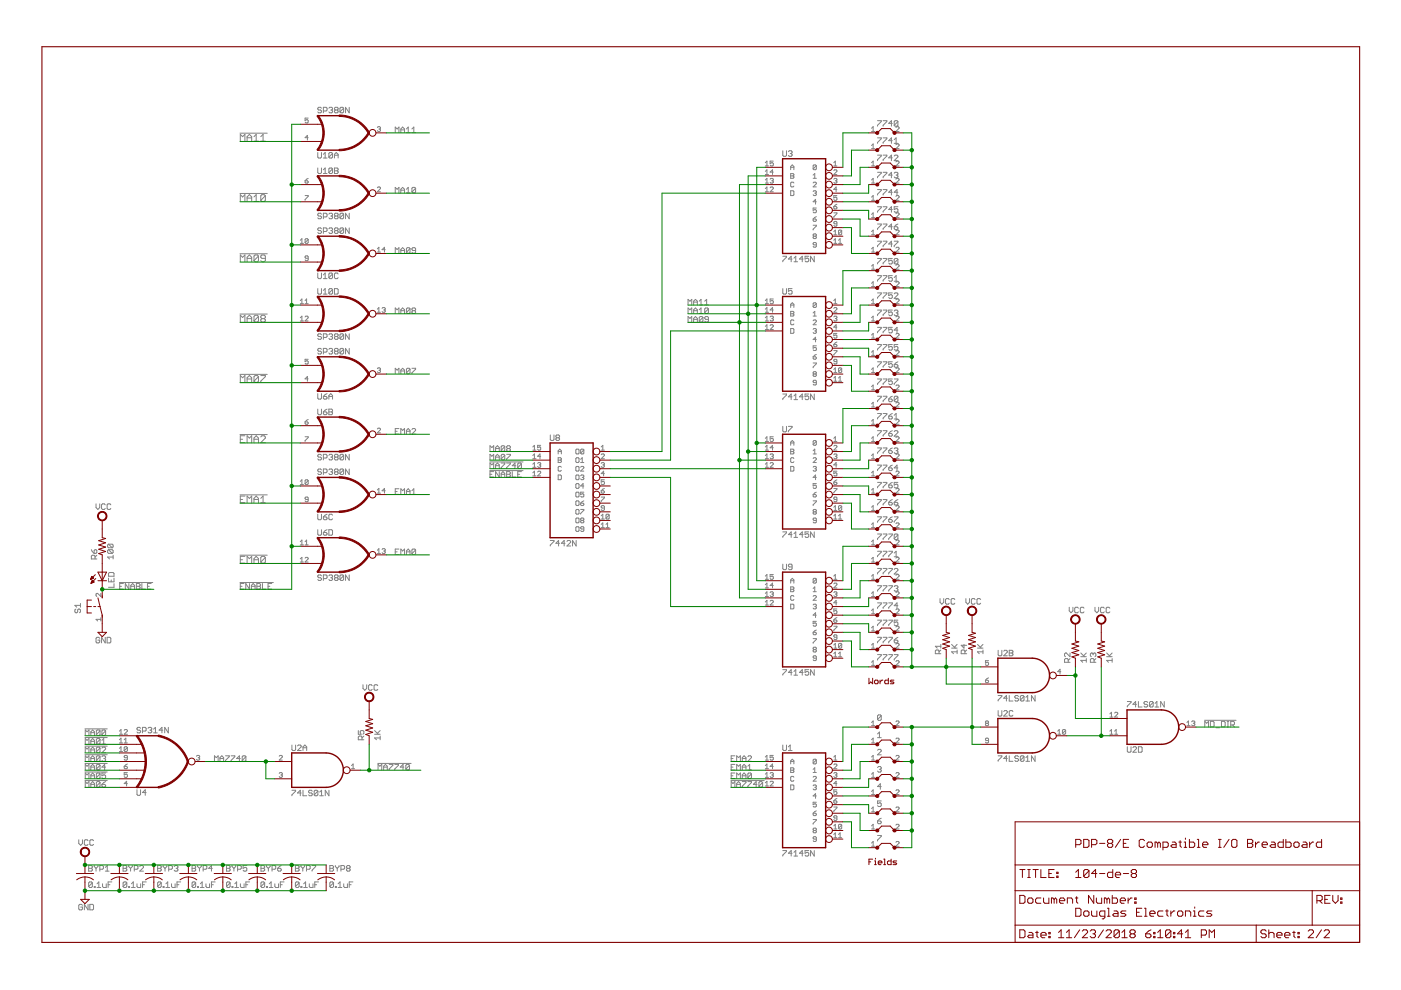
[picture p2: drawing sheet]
<svg xmlns="http://www.w3.org/2000/svg" width="297mm" height="210mm" viewBox="0 0 297 210" stroke-linecap="round" stroke-linejoin="round" font-family="sans-serif">
<g fill="none" stroke="#808080" stroke-width=".21">
<path d="M50.9 28.2h5.8M50.9 29.9v-1.4l.5 .5 .5-.5v1.4M52.4 29.2h1M52.4 29.9v-.9l.5-.5 .5 .5v.9M53.8 29l.5-.5v1.4M53.8 29.9h1M55.3 29.9h1M55.3 29l.5-.5v1.4M64.7 38.3h.5l.1 .4-.4 .1-.2-.1zM65.3 29.2h-.6l.5-.5v1M65.3 25h-.6v.5l.3-.1 .3 .1v.4l-.1 .2-.5-.2M65.3 37.8l-.6 .5"/>
<path d="M67.4 32.3v1l.2 .2h.4l.2-.2v-1M67.4 35.6v1l.2 .2h.4l.2-.2v-1M68.2 22.9l-.2-.1h-.4l-.2 .3 .2 .2h.4l.2 .4-.2 .2h-.4l-.2-.2M68.6 23.5h.5l.2-.2v-.4l-.2-.1h-.5v1.1M68.6 32.7l.3-.4v1.2M68.6 36l.3-.4v1.2M68.6 33.5h.7M68.6 36.8h.7M69.7 22.9l.2-.1h.4l.2 .1-.2 .4M70.1 23.3h.2M70.3 23.3l.2 .2-.2 .4h-.4l-.2-.2M70.5 32.5v.8l-.2 .2h-.4l-.2-.2"/>
<path d="M70.5 35.8v.8l-.2 .2h-.4l-.2-.2M70.5 32.5l-.2-.2h-.4l-.2 .2v.8M70.5 35.8l-.2-.2h-.4l-.2 .2v.8M70.5 32.5l-.8 .8M70.5 35.8l-.8 .8M70.9 33.5v-.8l.4-.4 .4 .4v.8M70.9 35.6h.6l.2 .2-.2 .4 .2 .4-.2 .2h-.6zM70.9 32.9h.8M70.9 36.2h.6M71.1 23.3l-.2-.2 .2-.3h.4l.2 .1-.2 .4M71.1 23.3l-.2 .2 .2 .4h.4l.2-.2-.2-.4M71.1 23.3h.4"/>
<path d="M72.9 22.9l-.2-.1h-.4l-.2 .1v.8M72.9 22.9v.8l-.2 .2h-.4l-.2-.2M72.9 22.9l-.8 .8M74 22.8v1.1l-.7-1.1v1.1M80 27l.5-.1 .2 .1-.2 .4M80 39.8l.2-.2 .5 .2-.7 .9h.7M80.3 27.4h.2M80.5 27.4l.2 .1-.2 .4-.5-.2M83.8 28.1v-1.2l.4 .4 .4-.4v1.2M85 28.1v-.8l.4-.4 .4 .4v.8M85 27.5h.8M86.2 27.3l.4-.4v1.2"/>
<path d="M86.2 28.1h.7M87.3 27.3l.4-.4v1.2M87.3 28.1h.8M88.1 39.9l-.2-.2h-.4l-.2 .2v.8M88.1 39.9v.8l-.2 .2h-.4l-.2-.2M88.1 39.9l-.8 .8M162.3 38.8h.6M162.3 34.5l.3-.3v1M162.3 36.3l.3-.3v1M162.3 38.2l.3-.4v1M162.3 40l.3-.4v1.1M162.3 35.2h.6"/>
<path d="M162.3 37h.6M163.3 39.8l.1-.2h.4l.2 .2-.7 .9h.7M163.3 38l.1-.2h.4l.2 .2-.2 .3M163.6 38.3h.2M163.8 38.3l.2 .2-.2 .3-.5-.1M164 34.2h-.7v.5l.3-.2 .4 .2v.3l-.2 .2h-.4l-.1-.2M164 36.5h-.7l.5-.5v1M166 32v1l.2 .1h.4l.2-.1v-1M167.2 32.2l.1-.2h.4l.2 .2-.2 .4M167.5 32.6h.2M167.6 36.8h.5l.2 .2-.2 .3 .2 .3-.2 .2h-.5zM167.6 36v-.7l.4-.3 .3 .3v.7"/>
<path d="M167.6 37.3h.5M167.6 35.5h.7M167.7 32.6l.2 .1-.2 .4h-.4l-.1-.1M168.3 38.8l-.2-.2h-.3l-.2 .2v.7l.2 .1h.3l.2-.1M172.4 38.8l.2-.2h.3l.2 .2v.2l-.7 .6h.7M172.4 37.1l.3-.3v1M172.4 37.8h.7M173.1 35.1l-.2-.1h-.3l-.2 .1v.7M173.1 35.1v.7l-.2 .2h-.3l-.2-.2M173.1 35.1l-.7 .7M176.8 34.5l.3-.3v1M176.8 36.2l.2-.2 .4 .2-.6 .8h.6"/>
<path d="M176.8 38l.5-.2 .1 .2-.1 .3M176.8 35.2h.6M177.1 38.3h.2M177.3 38.3l.1 .2-.1 .3-.5-.1M184.8 27.9h.7M184.8 38.8h.7M184.8 35.2h.7M184.8 30.9l.3-.4v1M184.8 38.2l.3-.4v1M184.8 34.5l.3-.3v1M184.8 27.2l.3-.3v1M184.8 31.5h.7"/>
<path d="M186.1 32.9h.7v.2l-.7 .8v.2M186.1 29.2h.7v.2l-.7 .8v.2M186.1 25.6h.7v.2l-.7 .8v.2M186.1 36.5h.7v.2l-.7 .8v.2M187.2 32.9h.8v.2l-.8 .8v.2M187.2 29.2h.8v.2l-.8 .8v.2M187.2 25.6h.8v.2l-.8 .8v.2M187.2 36.5h.8v.2l-.8 .8v.2M189.2 26.2h-.8l.6-.6v1.2M189.2 29.8h-.8l.6-.6v1.2M189.2 33.5h-.8l.6-.6v1.2M189.2 37.1h-.8l.6-.6v1.2"/>
<path d="M189.6 33.1l.2-.2h.4l.2 .2v.2l-.8 .8h.8M189.6 36.7l.2-.2h.4l.2 .2-.2 .4M189.6 29.6l.4-.4v1.2M189.6 30.4h.8M189.9 27l.2-.1h.4l.1 .1-.7 .9h.7M189.9 38l.2-.2h.4l.1 .2v.2l-.7 .6h.7M189.9 34.3l.2-.1h.4l.1 .1-.7 .9h.7M189.9 30.7l.2-.2h.4l.1 .2v.2l-.7 .6h.7M190 37.1h.2M190.2 37.1l.2 .2-.2 .4h-.4l-.2-.2M190.4 25.8v.8l-.2 .2h-.4l-.2-.2M190.4 25.8l-.2-.2h-.4l-.2 .2v.8"/>
<path d="M190.4 25.8l-.8 .8M50.9 41h5.8M50.9 53.8h5.8M50.9 55.5v-1.4l.5 .4 .5-.4v1.4M50.9 42.7v-1.4l.5 .5 .5-.5v1.4M52.4 54.8h1M52.4 42.7v-.9l.5-.5 .5 .5v.9M52.4 55.5v-1l.5-.4 .5 .4v1M52.4 42h1M53.8 41.8l.5-.5v1.4M53.8 42.7h1M54.8 54.3v1l-.2 .2h-.5l-.3-.2"/>
<path d="M54.8 54.3l-.2-.2h-.5l-.3 .2v1M54.8 54.3l-1 1M56.3 54.8h-.8l-.2-.3v-.2l.2-.2h.5l.3 .2v1l-.3 .2h-.5l-.2-.2M56.3 41.5v1l-.3 .2h-.5l-.2-.2M56.3 41.5l-.3-.2h-.5l-.2 .2v1M56.3 41.5l-1 1M63.7 50.9l.3-.3v1M63.7 51.6h.6M64.7 41.5h.6l-.6 1M65.3 54.8h-.4l-.2-.2 .2-.3 .4 .1v.7l-.1 .2-.5-.2M65.3 50.8l-.1-.2-.5 .2v.6M65.3 50.8v.6l-.1 .2-.5-.2"/>
<path d="M65.3 50.8l-.6 .6M67.4 57.9v1l.2 .2h.4l.2-.2v-1M68.2 45.4l-.2-.2h-.4l-.2 .4 .2 .2h.4l.2 .4-.2 .2h-.4l-.2-.2M68.2 48.5l-.2-.2h-.4l-.2 .4 .2 .2h.4l.2 .4-.2 .2h-.4l-.2-.2M68.6 46h.5l.2-.2v-.4l-.2-.2h-.5v1.2M68.6 49.1h.5l.2-.2v-.4l-.2-.2h-.5v1.2M68.6 58.3l.3-.4v1.2M68.6 59.1h.7M69.7 45.4l.2-.2h.4l.2 .2-.2 .4M69.7 48.5l.2-.2h.4l.2 .2-.2 .4M70.1 45.8h.2M70.1 48.9h.2"/>
<path d="M70.3 45.8l.2 .2-.2 .4h-.4l-.2-.2M70.3 48.9l.2 .2-.2 .4h-.4l-.2-.2M70.5 58.1v.8l-.2 .2h-.4l-.2-.2M70.5 58.1l-.2-.2h-.4l-.2 .2v.8M70.5 58.1l-.8 .8M71.1 45.8l-.2-.2 .2-.4h.4l.2 .2-.2 .4M71.1 45.8l-.2 .2 .2 .4h.4l.2-.2-.2-.4M71.1 48.9l-.2-.2 .2-.4h.4l.2 .2-.2 .4M71.1 48.9l-.2 .2 .2 .4h.4l.2-.2-.2-.4M71.1 45.8h.4M71.1 48.9h.4M71.7 58.1l-.2-.2h-.4l-.2 .2v.8l.2 .2h.4l.2-.2"/>
<path d="M72.9 45.4l-.2-.2h-.4l-.2 .2v.8M72.9 48.5l-.2-.2h-.4l-.2 .2v.8M72.9 45.4v.8l-.2 .2h-.4l-.2-.2M72.9 48.5v.8l-.2 .2h-.4l-.2-.2M72.9 45.4l-.8 .8M72.9 48.5l-.8 .8M74 45.2v1.2l-.7-1.2v1.2M74 48.3v1.2l-.7-1.2v1.2M80 52.8l.3-.4v1M80 53.4h.7M81.7 52.9h-.7l.5-.5v1M83.8 40.9v-1.2l.4 .4 .4-.4v1.2"/>
<path d="M83.8 53.7v-1.2l.4 .4 .4-.4v1.2M85 40.9v-.8l.4-.4 .4 .4v.8M85 53.7v-.8l.4-.4 .4 .4v.8M85 40.3h.8M85 53.1h.8M86.2 40.1l.4-.4v1.2M86.2 40.9h.7M86.9 52.7l-.2-.2h-.3l-.2 .2v.8M86.9 52.7v.8l-.2 .2h-.3l-.2-.2M86.9 52.7l-.7 .8M88.1 53.1h-.6l-.2-.2 .2-.4h.4l.2 .2v.8l-.2 .2h-.4l-.2-.2M162.3 40.7h.6"/>
<path d="M166 54.3h.8v.2l-.8 .8v.2M167.6 40.4h.5l.2 .2v.7l-.2 .2h-.5zM167.9 54.9h-.7l.5-.6v1.2M168.3 54.7l.4-.4v1.2M168.3 55.5h.8M170.3 54.9h-.8l.6-.6v1.2M171.5 54.3h-.8v.6l.4-.2 .4 .2v.4l-.2 .2h-.4l-.2-.2M172.4 46.4h.5l.2 .4-.5 .1-.2-.1zM172.4 47.8h.7l-.7 1M172.4 40.6l.2-.2h.3l.2 .2-.2 .4M172.6 50.1l-.2 .1 .2 .4h.3l.2-.2-.2-.3M172.6 50.1l-.2-.2 .2-.3 .5 .1-.2 .4"/>
<path d="M172.6 50.1h.3M172.6 54.3v1.2l-.7-1.2v1.2M172.7 41h.2M172.9 41l.2 .1-.2 .4h-.3l-.2-.2M173.1 44.1h-.7v.5l.3-.2 .4 .2v.3l-.2 .2h-.3l-.2-.2M173.1 51.9h-.5l-.2-.1 .2-.4h.3l.2 .2v.6l-.2 .2h-.3l-.2-.2M173.1 42.8h-.7l.5-.5v1M173.1 45.9l-.7 .5M176.8 51.6h.6M176.8 43.8h.5l.1 .3-.4 .2-.2-.2zM176.8 49.1l.3-.3v1M176.8 50.9l.3-.3v1"/>
<path d="M176.8 45.1h.6l-.6 1M176.8 49.8h.6M177.4 41.5h-.6v.5l.3-.2 .3 .2v.3l-.1 .2-.5-.2M177.4 43.3l-.6 .5M177.4 47.5h-.4l-.2-.2 .2-.4 .4 .2v.7l-.1 .2-.5-.2M177.4 40.2h-.6l.5-.6v1.1M177.8 51.6h.7M177.8 50.9l.3-.3v1M178.5 48.9l-.2-.1-.5 .1v.7M178.5 48.9v.7l-.2 .2h-.4l-.1-.2M178.5 48.9l-.7 .7M184.8 53.4h.7"/>
<path d="M184.8 42.5h.7M184.8 49.8h.7M184.8 41.8l.3-.3v1M184.8 45.5l.3-.4v1M184.8 49.1l.3-.3v1M184.8 52.8l.3-.4v1M184.8 56.4l.3-.3v1M184.8 46.1h.7M184.8 57.1h.7M186.1 40.2h.7v.2l-.7 .8v.2M186.1 43.8h.7v.2l-.7 .8v.2M186.1 47.5h.7v.2l-.7 .8v.2"/>
<path d="M186.1 51.1h.7v.2l-.7 .8v.2M186.1 54.8h.7v.2l-.7 .8v.2M186.1 58.4h.7v.3l-.7 .7v.2M187.2 40.2h.8v.2l-.8 .8v.2M187.2 54.8h.8v.2l-.8 .8v.2M187.2 43.8h.8v.2l-.8 .8v.2M187.2 47.5h.8v.2l-.8 .8v.2M187.2 51.1h.8v.2l-.8 .8v.2M187.2 58.4h.8v.3l-.8 .7v.2M189.2 40.8h-.8l.6-.6v1.2M189.2 44.4h-.8l.6-.6v1.2M189.2 48.1h-.8l.6-.6v1.2"/>
<path d="M189.2 51.7h-.8l.6-.6v1.2M189.2 54.8h-.8v.6l.4-.2 .4 .2v.4l-.2 .2h-.4l-.2-.2M189.2 58.4h-.8v.6l.4-.2 .4 .2v.4l-.2 .2h-.4l-.2-.2M189.6 48.1h.6l.2 .4-.2 .2h-.4l-.2-.2zM189.6 51.1h.8v.2l-.8 .8v.2M189.6 58.8l.4-.4v1.2M189.6 59.6h.8M189.9 52.6l.2-.2h.4l.1 .2-.7 .8h.7M189.9 59.9l.2-.2h.4l.1 .2-.7 .8h.7M189.9 41.6l.2-.1h.4l.1 .1-.7 .9h.7M189.9 45.3l.2-.2h.4l.1 .2-.7 .8h.7M189.9 48.9l.2-.1 .5 .1-.7 .9h.7"/>
<path d="M189.9 56.3l.2-.2h.4l.1 .2-.7 .8h.7M190.4 43.8h-.8v.6l.4-.2 .4 .2v.4l-.2 .2h-.4l-.2-.2M190.4 55l-.2-.2h-.4l-.2 .2v.8M190.4 55v.8l-.2 .2h-.4l-.2-.2M190.4 40.8h-.8l.6-.6v1.2M190.4 47.5l-.8 .6M190.4 55l-.8 .8M50.9 66.6h5.8M50.9 79.4h5.8M50.9 68.3v-1.5l.5 .5 .5-.5v1.5M52.4 68.3v-1l.5-.5 .5 .5v1M52.4 67.6h1"/>
<path d="M54.8 67.1v1l-.2 .2h-.5l-.3-.2M54.8 67.1l-.2-.3h-.5l-.3 .3v1M54.8 79.9l-.2-.3h-.5l-.3 .3v.9M54.8 79.9v.9l-.2 .3h-.5l-.3-.3M54.8 67.1l-1 1M54.8 79.9l-1 .9M55.3 79.6h1v.3l-1 .9v.3M55.5 67.6l-.2 .2v.3l.2 .2h.5l.3-.2v-.3l-.3-.2M55.5 67.6l-.2-.3 .2-.5h.5l.3 .3v.2l-.3 .3M55.5 67.6h.5M63.7 63.7l.3-.3v1M63.7 67.4l.3-.4v1.1"/>
<path d="M63.7 64.4h.6M63.7 68.1h.6M64.7 63.7l.3-.3v1M64.7 67.2l.2-.2 .4 .2-.6 .9h.6M64.7 64.4h.6M65.3 76.2h-.6v.5l.3-.2 .3 .2v.3l-.1 .2-.5-.2M67.4 61.2v1l.2 .2h.4l.2-.2v-1M68.2 74.1l-.2-.2h-.4l-.2 .2 .2 .4h.4l.2 .2-.2 .4h-.4l-.2-.3M68.2 71l-.2-.2h-.4l-.2 .2 .2 .4h.4l.2 .1-.2 .4h-.4l-.2-.1M68.6 74.7h.5l.2-.2v-.4l-.2-.2h-.5v1.2M68.6 71.5h.5l.2-.1v-.4l-.2-.2h-.5v1.1M68.6 61.6l.3-.4v1.2"/>
<path d="M68.6 62.4h.7M69.7 74.1l.2-.2h.4l.2 .2-.2 .4M69.7 71l.2-.2h.4l.2 .2-.2 .4M70.1 74.5h.2M70.1 71.4h.2M70.3 74.5l.2 .2-.2 .4h-.4l-.2-.3M70.3 71.4l.2 .1-.2 .4h-.4l-.2-.1M70.5 61.4v.8l-.2 .2h-.4l-.2-.2M70.5 61.4l-.2-.2h-.4l-.2 .2v.8M70.5 61.4l-.8 .8M70.9 61.2h.6l.2 .2v.8l-.2 .2h-.6zM71.1 74.5l-.2-.2 .2-.4h.4l.2 .2-.2 .4"/>
<path d="M71.1 74.5h.4M71.1 74.5l-.2 .2 .2 .4h.4l.2-.3-.2-.3M71.1 71.4l-.2-.2 .2-.4h.4l.2 .2-.2 .4M71.1 71.4l-.2 .1 .2 .4h.4l.2-.1-.2-.4M71.1 71.4h.4M72.9 71l-.2-.2h-.4l-.2 .2v.8M72.9 74.1l-.2-.2h-.4l-.2 .2v.7M72.9 71v.8l-.2 .1h-.4l-.2-.1M72.9 74.1v.7l-.2 .3h-.4l-.2-.3M72.9 74.1l-.8 .7M72.9 71l-.8 .8M74 70.8v1.1l-.7-1.1v1.1"/>
<path d="M74 73.9v1.2l-.7-1.2v1.2M80 78.2l.5-.2 .2 .2-.2 .3M80 65.6l.3-.4v1M80 66.2h.7M80.3 78.5h.2M80.5 78.5l.2 .2-.2 .3-.5-.2M81 65.4l.2-.2h.3l.2 .2-.2 .3M81.3 65.7h.2M81.5 65.7l.2 .2-.2 .3-.5-.1M83.8 66.5v-1.2l.4 .4 .4-.4v1.2M83.8 79.2v-1.1l.4 .4 .4-.4v1.1M85 66.5v-.8l.4-.4 .4 .4v.8"/>
<path d="M85 79.2v-.7l.4-.4 .4 .4v.7M85 78.7h.8M85 65.9h.8M86.9 65.5v.8l-.2 .2h-.3l-.2-.2M86.9 65.5l-.2-.2h-.3l-.2 .2v.8M86.9 78.3l-.2-.2h-.3l-.2 .2v.8M86.9 78.3v.8l-.2 .1h-.3l-.2-.1M86.9 78.3l-.7 .8M86.9 65.5l-.7 .8M87.3 78.1h.8v.2l-.8 .8v.1M87.5 65.9l-.2-.2 .2-.4h.4l.2 .2-.2 .4M87.5 65.9l-.2 .2 .2 .4h.4l.2-.2-.2-.4"/>
<path d="M87.5 65.9h.4M145.9 64.6v-1.1l.4 .4 .4-.4v1.1M145.9 68.3v-1.2l.4 .4 .4-.4v1.2M145.9 66.5v-1.2l.4 .4 .4-.4v1.2M147.1 68.3v-.8l.3-.4 .4 .4v.8M147.1 64.6v-.7l.3-.4 .4 .4v.7M147.1 66.5v-.8l.3-.4 .4 .4v.8M147.1 64.1h.7M147.1 65.9h.7M147.1 67.7h.7M148.3 64.6h.7M148.3 65.7l.3-.4v1.2"/>
<path d="M148.3 63.9l.3-.4v1.1M148.3 66.5h.7M149 67.3l-.2-.2h-.4l-.1 .2v.8M149 67.3v.8l-.2 .2h-.4l-.1-.2M149 67.3l-.7 .8M149.4 64.6h.8M149.4 63.9l.4-.4v1.1M150.2 65.5l-.2-.2h-.4l-.2 .2v.8M150.2 65.5v.8l-.2 .2h-.4l-.2-.2M150.2 67.7h-.6l-.2-.2 .2-.4h.4l.2 .2v.8l-.2 .2h-.4l-.2-.2M150.2 65.5l-.8 .8M162.3 64.4h.6"/>
<path d="M162.3 68.1h.6M162.3 66.2h.6M162.3 63.7l.3-.3v1M162.3 65.6l.3-.4v1M162.3 67.4l.3-.4v1.1M162.3 69.2l.3-.3v1M162.3 69.9h.6M163.3 67.2l.1-.2h.4l.2 .2-.2 .3M163.3 69l.1-.1h.4l.2 .1-.7 .9h.7M163.6 67.5h.2M163.8 67.5l.2 .2-.2 .4h-.4l-.1-.2M164 63.4h-.7v.5l.3-.2 .4 .2v.3l-.2 .2h-.4l-.1-.2"/>
<path d="M164 65.7h-.7l.5-.5v1M166 61.2v1l.2 .2h.4l.2-.2v-1M167.6 66h.5l.2 .2-.2 .3 .2 .3-.2 .2h-.5zM167.6 65.2v-.7l.4-.3 .3 .3v.7M167.6 69.7h.5l.2 .1v.7l-.2 .2h-.5zM167.6 66.5h.5M167.6 64.7h.7M167.9 61.2h-.7v.6l.3-.2 .4 .2v.4l-.2 .2h-.4l-.1-.2M168.3 68l-.2-.2h-.3l-.2 .2v.7l.2 .2h.3l.2-.2M172.4 75.6h.5l.2 .4-.2 .2h-.3l-.2-.2zM172.4 77h.7l-.7 1M172.4 68l.2-.2h.3l.2 .2-.7 .9h.7"/>
<path d="M172.4 69.8l.2-.1h.3l.2 .1-.2 .4M172.4 66.4l.3-.4v1M172.4 67h.7M172.6 79.3l-.2-.2 .2-.3h.3l.2 .2-.2 .3M172.6 79.3l-.2 .2 .2 .3h.3l.2-.2-.2-.3M172.6 79.3h.3M172.7 70.2h.2M172.9 70.2l.2 .1-.2 .4h-.3l-.2-.2M173.1 64.4l-.2-.2h-.3l-.2 .2v.6M173.1 64.4v.6l-.2 .2h-.3l-.2-.2M173.1 73.3h-.7v.5l.5-.1 .2 .1v.4l-.2 .1-.5-.1M173.1 72h-.7l.5-.5v1"/>
<path d="M173.1 64.4l-.7 .6M173.1 75.1l-.7 .5M176.8 79h.6M176.8 64.4h.6M176.8 67.2l.5-.2 .1 .2-.1 .3M176.8 65.4l.2-.2 .4 .2-.6 .8h.6M176.8 63.7l.3-.3v1M176.8 78.3l.3-.3v1M176.8 73h.5l.1 .4-.4 .1-.2-.1zM176.8 74.3h.6l-.6 1.1M177.1 67.5h.2M177.3 67.5l.1 .2-.1 .4-.5-.2"/>
<path d="M177.4 76.7h-.4l-.2-.2 .2-.3 .4 .1v.7l-.1 .2-.5-.2M177.4 70.7h-.6v.5l.3-.2 .3 .2v.3l-.1 .2-.5-.2M177.4 69.4h-.6l.5-.5v1M177.4 72.5l-.6 .5M178.5 78.2l-.2-.2h-.4l-.1 .2v.6M178.5 78.2v.6l-.2 .2h-.4l-.1-.2M178.5 78.2l-.7 .6M184.8 79h.7M184.8 64.4h.7M184.8 68.1h.7M184.8 71.7h.7M184.8 60.1l.3-.4v1"/>
<path d="M184.8 63.7l.3-.3v1M184.8 67.4l.3-.4v1.1M184.8 71l.3-.3v1M184.8 74.7l.3-.4v1.1M184.8 78.3l.3-.3v1M184.8 60.7h.7M184.8 75.4h.7M186.1 65.7h.7v.3l-.7 .7v.2M186.1 69.4h.7v.2l-.7 .8v.2M186.1 73h.7v.3l-.7 .7v.2M186.1 62.1h.7v.2l-.7 .8v.2M186.1 76.7h.7v.2l-.7 .8v.2"/>
<path d="M187.2 65.7h.8v.3l-.8 .7v.2M187.2 69.4h.8v.2l-.8 .8v.2M187.2 73h.8v.3l-.8 .7v.2M187.2 76.7h.8v.2l-.8 .8v.2M187.2 62.1h.8v.2l-.8 .8v.2M189.2 65.7h-.8v.6l.4-.2 .4 .2v.4l-.2 .2h-.4l-.2-.2M189.2 62.1h-.8v.6l.4-.2 .4 .2v.4l-.2 .2h-.4l-.2-.2M189.2 69.4h-.8v.6l.4-.2 .4 .2v.4l-.2 .2h-.4l-.2-.2M189.2 73h-.8v.6l.4-.2 .4 .2v.4l-.2 .2h-.4l-.2-.2M189.2 76.7h-.8v.6l.4-.2 .4 .2v.4l-.2 .2h-.4l-.2-.2M189.6 66l.2-.3h.4l.2 .3-.2 .3M189.6 77.3h.6l.2 .4-.2 .2h-.4l-.2-.2z"/>
<path d="M189.6 62.3l.2-.2h.4l.2 .2v.2l-.8 .8h.8M189.9 67.2l.2-.2h.4l.1 .2-.7 .9h.7M189.9 78.2l.2-.2h.4l.1 .2v.1l-.7 .7h.7M189.9 63.6l.2-.2h.4l.1 .2v.1l-.7 .7h.7M189.9 70.9l.2-.2h.4l.1 .2v.1l-.7 .7h.7M189.9 74.5l.2-.2h.4l.1 .2-.7 .9h.7M190 66.3h.2M190.2 66.3l.2 .2-.2 .4h-.4l-.2-.2M190.4 73h-.8v.6l.4-.2 .4 .2v.4l-.2 .2h-.4l-.2-.2M190.4 70h-.8l.6-.6v1.2M190.4 76.7l-.8 .6M50.9 92.1h5.8"/>
<path d="M50.9 81.1v-1.5l.5 .5 .5-.5v1.5M50.9 93.1h.5M51.9 92.4h-1v1.5h1M52.4 80.3h1M52.4 81.1v-1l.5-.5 .5 .5v1M52.4 93.9v-1.5l.5 .5 .5-.5v1.5M53.8 93.9v-1l.5-.5 .5 .5v1M53.8 93.1h1M55.3 92.6l.2-.2h.5l.3 .2v.3l-1 1h1M64.7 89.5h.5l.1 .3-.4 .2-.2-.2zM64.7 92.6h.6l-.6 1M65.3 80.3h-.6l.5-.5v1"/>
<path d="M65.3 88.9l-.6 .6M67.4 83.5v.9l.2 .2h.4l.2-.2v-.9M67.4 86.7v1l.2 .2h.4l.2-.2v-1M68.2 96.5l-.2-.2h-.4l-.2 .4 .2 .2h.4l.2 .4-.2 .2h-.4l-.2-.2M68.2 99.6l-.2-.2h-.4l-.2 .4 .2 .2h.4l.2 .4-.2 .2h-.4l-.2-.2M68.6 84.1h.5l.2 .3-.2 .2h-.4l-.1-.2zM68.6 87.3h.5l.2 .4-.2 .2h-.4l-.1-.2zM68.6 97.1h.5l.2-.2v-.4l-.2-.2h-.5v1.2M69.3 83.5l-.7 .6M69.3 86.7l-.7 .6M69.7 84.6v-.7l.4-.4 .4 .4v.7M69.7 86.7h.6l.2 .3-.2 .3 .2 .4-.2 .2h-.6z"/>
<path d="M69.7 96.5l.2-.2h.4l.2 .2-.2 .4M69.7 99.6l.2-.2h.4l.2 .2-.2 .4M69.7 84.1h.8M69.7 87.3h.6M70.1 96.9h.2M70.3 96.9l.2 .2-.2 .4h-.4l-.2-.2M71.1 96.9l-.2-.2 .2-.4h.4l.2 .2-.2 .4M71.1 96.9l-.2 .2 .2 .4h.4l.2-.2-.2-.4M71.1 96.9h.4M72.9 96.5l-.2-.2h-.4l-.2 .2v.8M72.9 99.6l-.2-.2h-.4l-.2 .2v.8M72.9 96.5v.8l-.2 .2h-.4l-.2-.2"/>
<path d="M72.9 99.6v.8l-.2 .2h-.4l-.2-.2M72.9 96.5l-.8 .8M72.9 99.6l-.8 .8M74 96.3v1.2l-.7-1.2v1.2M74 99.4v1.2l-.7-1.2v1.2M80 91l.2-.2 .5 .2-.7 .8h.7M83.8 91.4h.4M84.6 90.9h-.8v1.1h.8M85 92v-1.1l.4 .3 .4-.3v1.1M86.2 92v-.8l.4-.3 .3 .3v.8M86.2 91.4h.7M87.3 91.1l.2-.2h.4l.2 .2v.1l-.8 .8h.8"/>
<path d="M103.8 99.8h7.1M103.8 97.9h7.1M103.9 95.7v-1.2l.4 .4 .4-.4v1.2M103.9 97.5v-1.2l.4 .4 .4-.4v1.2M103.9 99.3v-1.1l.4 .4 .4-.4v1.1M104.7 100h-.8v1.2h.8M105.1 96.9h.8M105.1 95.7v-.8l.4-.4 .4 .4v.8M105.1 97.5v-.8l.4-.4 .4 .4v.8M105.1 99.3v-.7l.4-.4 .4 .4v.7M105.1 95.1h.8M105.1 98.7h.8"/>
<path d="M105.9 100v1.2l-.8-1.2v1.2M106.3 98.2h.7l-.7 1.1M107 96.5l-.2-.2h-.4l-.1 .2v.8M107 96.5v.8l-.2 .2h-.4l-.1-.2M107 94.7l-.2-.2h-.4l-.1 .2v.8M107 94.7v.8l-.2 .2h-.4l-.1-.2M107 96.5l-.7 .8M107 94.7l-.7 .8M107.4 100h.6l.2 .2-.2 .4 .2 .4-.2 .2h-.6zM107.4 96.3h.8v.2l-.8 .8v.2M107.4 98.2h.8v.2l-.8 .7v.2M107.6 95.1l-.2 .2 .2 .4h.4l.2-.2-.2-.4"/>
<path d="M107.6 95.1l-.2-.2 .2-.4h.4l.2 .2-.2 .4M107.6 95.1h.4M108.6 100v1.2h.8M109.4 98.7h-.8l.6-.5v1.1M110.6 98.4l-.8 .7M110.6 98.4v.7l-.2 .2h-.4l-.2-.2M110.6 100h-.8v1.2h.8M110.6 98.4l-.2-.2h-.4l-.2 .2v.7M113 98.4l.3-.3v1M113 95.4h.6M113 97.3h.6M113 99.1h.6"/>
<path d="M113 94.8l.3-.4v1M113 96.6l.3-.4v1.1M114 98.3l.2-.2h.3l.1 .2-.1 .3M114.3 98.6h.2M114.5 98.6l.1 .1-.1 .4h-.3l-.2-.2M114.6 94.4h-.6v.5l.5-.1 .1 .5-.1 .1h-.3l-.2-.1M114.6 96.8h-.6l.5-.6v1.1M116.7 92.2v1l.2 .2h.4l.2-.2v-1M118 92.8l-.1-.2 .1-.4h.4l.2 .2-.2 .4M118 92.8l-.1 .2 .1 .4h.4l.2-.2-.2-.4M118 92.8h.4M118.3 97h.6l.1 .2-.1 .4 .1 .3-.1 .2h-.6z"/>
<path d="M118.3 95.7h.7M118.3 96.2v-.6l.4-.4 .3 .4v.6M118.3 97.6h.6M119 99.1l-.1-.2h-.4l-.2 .2v.6l.2 .2h.4l.1-.2M122.1 99.1l.2-.2h.3l.2 .2v.6l-.2 .2h-.3l-.2-.2zM122.1 95.4l.2-.2h.3l.2 .2v.7l-.2 .1h-.3l-.2-.1zM122.3 97h.3l.2 .2v.7l-.2 .2h-.3l-.2-.2v-.7zM123.1 99.1l.2-.2h.3l.2 .2-.7 .8h.7M123.1 98.1h.7M123.1 97.4l.3-.4v1.1M123.8 95.4v.7l-.2 .1h-.3l-.2-.1M123.8 95.4l-.2-.2h-.3l-.2 .2v.7"/>
<path d="M123.8 95.4l-.7 .7M127.5 96.4l.1-.2h.4l.1 .2-.6 .9h.6M127.5 95.4h.6M127.5 98.3l.1-.2h.4l.1 .2-.1 .3M127.5 94.8l.3-.4v1M127.8 98.6h.2M128 98.6l.1 .1-.1 .4h-.4l-.1-.2M162.3 92.9l.3-.3v1M162.3 94.8l.3-.4v1M162.3 96.6l.3-.4v1.1M162.3 98.4l.3-.3v1M162.3 93.6h.6"/>
<path d="M162.3 95.4h.6M162.3 97.3h.6M162.3 99.1h.6M163.3 96.4l.1-.2h.4l.2 .2-.2 .4M163.3 98.3l.1-.2h.4l.2 .2v.1l-.7 .7h.7M163.6 96.8h.2M163.8 96.8l.2 .1-.2 .4h-.4l-.1-.2M164 92.6h-.7v.5l.5-.2 .2 .5-.2 .2h-.4l-.1-.2M164 94.9h-.7l.5-.5v1M166 83.5h.8v.3l-.8 .7v.2M166 90.4v1l.2 .2h.4l.2-.2v-1M167.2 90.4h.7v.2l-.7 .8v.2"/>
<path d="M167.6 94.4v-.7l.4-.3 .3 .3v.7M167.6 95.2h.5l.2 .2-.2 .3 .2 .4-.2 .1h-.5zM167.6 98.9h.5l.2 .2v.6l-.2 .2h-.5zM167.6 95.7h.5M167.6 93.9h.7M167.9 84.1h-.7l.5-.6v1.2M168.3 97.2l-.2-.2h-.3l-.2 .2v.7l.2 .2h.3l.2-.2M168.3 83.9l.4-.4v1.2M168.3 84.7h.8M170.3 84.1h-.8l.6-.6v1.2M171.5 83.5h-.8v.6l.4-.2 .4 .2v.4l-.2 .2h-.4l-.2-.2M172.4 97.2l.2-.2h.3l.2 .2-.7 .9h.7"/>
<path d="M172.4 99.1l.2-.2h.3l.2 .2-.2 .3M172.4 95.6l.3-.4v1M172.4 96.2h.7M172.6 83.5v1.2l-.7-1.2v1.2M172.7 99.4h.2M172.9 99.4l.2 .1-.2 .4h-.3l-.2-.2M173.1 93.6l-.2-.2h-.3l-.2 .2v.6M173.1 81.1h-.5l-.2-.1 .2-.4h.3l.2 .2v.7l-.2 .1-.5-.1M173.1 93.6v.6l-.2 .2h-.3l-.2-.2M173.1 93.6l-.7 .6M176.8 80.2l.3-.4v1M176.8 92.9l.3-.3v1"/>
<path d="M176.8 94.6l.2-.2 .4 .2-.6 .8h.6M176.8 96.4l.5-.2 .1 .2-.1 .4M176.8 80.8h.6M176.8 93.6h.6M177.1 96.8h.2M177.3 96.8l.1 .1-.1 .4-.5-.2M177.4 99.9h-.6v.5l.5-.2 .1 .2v.4l-.1 .1-.5-.1M177.4 98.6h-.6l.5-.5v1M177.8 80.2l.3-.4v1M177.8 80.8h.7M184.8 90h.7M184.8 93.6h.7"/>
<path d="M184.8 85.6l.3-.3v1M184.8 89.3l.3-.4v1.1M184.8 97.3h.7M184.8 82l.3-.4v1.1M184.8 92.9l.3-.3v1M184.8 96.6l.3-.4v1.1M184.8 82.7h.7M184.8 86.3h.7M186.1 91.3h.7v.2l-.7 .8v.2M186.1 80.3h.7v.3l-.7 .7v.2M186.1 84h.7v.2l-.7 .8v.2M186.1 87.7h.7v.2l-.7 .7v.2"/>
<path d="M186.1 95h.7v.2l-.7 .7v.2M186.1 98.6h.7v.2l-.7 .8v.2M187.2 80.3h.8v.3l-.8 .7v.2M187.2 84h.8v.2l-.8 .8v.2M187.2 87.7h.8v.2l-.8 .7v.2M187.2 91.3h.8v.2l-.8 .8v.2M187.2 95h.8v.2l-.8 .7v.2M187.2 98.6h.8v.2l-.8 .8v.2M188.4 88.2h.6l.2 .4-.2 .2h-.4l-.2-.2zM188.4 84.6h.6l.2 .4-.2 .2h-.4l-.2-.2zM188.4 91.9h.6l.2 .4-.2 .2h-.4l-.2-.2zM188.4 95.5h.6l.2 .4-.2 .2h-.4l-.2-.2z"/>
<path d="M188.4 99.2h.6l.2 .4-.2 .2h-.4l-.2-.2zM189.2 80.3h-.8v.6l.4-.1 .4 .1v.4l-.2 .2h-.4l-.2-.2M189.2 84l-.8 .6M189.2 87.7l-.8 .5M189.2 91.3l-.8 .6M189.2 95l-.8 .5M189.2 98.6l-.8 .6M189.6 91.5l.2-.2h.4l.2 .2v.2l-.8 .8h.8M189.6 80.3h.8v.3l-.8 .7v.2M189.6 95.2l.2-.2h.4l.2 .2-.2 .3M189.6 88.1l.4-.4v1.1M189.6 88.8h.8"/>
<path d="M189.9 89.1l.2-.2h.4l.1 .2-.7 .9h.7M189.9 92.8l.2-.2h.4l.1 .2v.1l-.7 .7h.7M189.9 96.4l.2-.2h.4l.1 .2-.7 .9h.7M189.9 81.8l.2-.2h.4l.1 .2-.7 .9h.7M189.9 85.5l.2-.2h.4l.1 .2v.1l-.7 .7h.7M190 95.5h.2M190.2 95.5l.2 .2-.2 .4h-.4l-.2-.2M190.4 84.2l-.8 .8M190.4 84.2v.8l-.2 .2h-.4l-.2-.2M190.4 84.2l-.2-.2h-.4l-.2 .2v.8M190.4 99.2h-.8l.6-.6v1.2M19.4 116.5l.6 .8"/>
<path d="M20 116.7l.2-.2 .3 .2v.4l-.2 .2h-.3zM20.2 118.5v-.6l-.2-.2h-.4l-.2 .2v.6h1.1M20.4 106.8v.8l.3 .4 .4-.4v-.8M20.5 117.7l-.3 .4M22.3 107l-.2-.2h-.4l-.2 .2v.8l.2 .2h.4l.2-.2M23 115.4l-.2 .2v.4l.2 .1h.8M23 115.4h.8l.2 .2v.4l-.2 .1M23 116.5h.8l.2 .2v.4l-.2 .2M23 116.5l-.2 .2v.4l.2 .2h.8M23 116.5l.8 .8M23 115.4l.8 .7M23.5 107l-.2-.2h-.4l-.2 .2v.8l.2 .2h.4l.2-.2"/>
<path d="M24 118.1h-1.2l.4 .4M24 117.7v.8M50.9 117.7h5.8M50.9 104.9h5.8M50.9 105.9h.5M50.9 118.7h.5M51.9 105.2h-1v1.4h1M51.9 118h-1v1.4h1M52.4 106.6v-1.4l.5 .5 .5-.5v1.4M52.4 119.4v-1.4l.5 .4 .5-.4v1.4M53.8 105.9h1M53.8 106.6v-.9l.5-.5 .5 .5v.9"/>
<path d="M53.8 119.4v-1l.5-.4 .5 .4v1M53.8 118.7h1M55.3 105.7l.5-.5v1.4M55.3 106.6h1M56.3 118.2l-.3-.2h-.5l-.2 .2v1M56.3 118.2v1l-.3 .2h-.5l-.2-.2M56.3 118.2l-1 1M63.7 102.1l.3-.4v1M63.7 114.9l.3-.4v1M63.7 118.5l.3-.3v1M63.7 115.5h.6M63.7 119.2h.6"/>
<path d="M63.7 102.7h.6M64.7 114.9l.3-.4v1M64.7 118.3l.2-.1 .4 .1-.6 .9h.6M64.7 115.5h.6M65.3 101.9l-.1-.2-.5 .2v.7M65.3 105.9h-.4l-.2-.2 .2-.3 .4 .2v.6l-.1 .2-.5-.2M65.3 101.9v.7l-.1 .1-.5-.1M65.3 101.9l-.6 .7M67.4 109v1l.2 .2h.4l.2-.2v-1M67.4 112.3v1l.2 .2h.4l.2-.2v-1M68.6 100.2h.5l.2-.2v-.4l-.2-.2h-.5v1.2M68.6 109.6h.5l.2 .4-.2 .2h-.4l-.1-.2z"/>
<path d="M68.6 112.9h.5l.2 .4-.2 .2h-.4l-.1-.2zM69.3 112.3l-.7 .6M69.3 109l-.7 .6M69.7 112.3h.6l.2 .2v.8l-.2 .2h-.6zM70.1 100h.2M70.3 100l.2 .2-.2 .4h-.4l-.2-.2M70.5 109.2l-.2-.2h-.4l-.2 .2v.8l.2 .2h.4l.2-.2M71.1 100l-.2-.2 .2-.4h.4l.2 .2-.2 .4M71.1 100l-.2 .2 .2 .4h.4l.2-.2-.2-.4M71.1 100h.4M80 117.3h.7M80 116.7l.3-.4v1"/>
<path d="M80 103.9l.3-.3v1M80 104.6h.7M81 116.5l.2-.2h.3l.2 .2-.2 .3M81.3 116.8h.2M81.5 116.8l.2 .2-.2 .3h-.3l-.2-.1M81.7 104.1h-.7l.5-.5v1M83.8 104.2h.4M83.8 117h.4M84.6 103.6h-.8v1.2h.8M84.6 116.4h-.8v1.2h.8M85 104.8v-1.2l.4 .4 .4-.4v1.2M85 117.6v-1.2l.4 .4 .4-.4v1.2"/>
<path d="M86.2 104.2h.7M86.2 104.8v-.8l.4-.4 .3 .4v.8M86.2 117.6v-.8l.4-.4 .3 .4v.8M86.2 117h.7M87.3 104.8h.8M87.3 104l.4-.4v1.2M88.1 116.6l-.2-.2h-.4l-.2 .2v.8M88.1 116.6v.8l-.2 .2h-.4l-.2-.2M88.1 116.6l-.8 .8M103.9 100.6h.4M106.3 101.2v-.8l.3-.4 .4 .4v.8M106.3 100.6h.7"/>
<path d="M107.4 100.6h.6M109.8 100.6h.4M113 100.9h.6M113 100.2l.3-.3v1M114 100.1l.2-.2h.3l.1 .2-.6 .8h.6M116.7 114.6h.8v.2l-.8 .8v.2M118.3 100.7h.6l.1 .2v.6l-.1 .2h-.6zM118.6 115.2h-.7l.5-.6v1.2M119.8 115.2h-.8l.6-.6v1.2M120.2 114.8l.2-.2h.4l.2 .2v.2l-.8 .8h.8M122.1 104.5l.2-.1h.3l.2 .1v.7l-.2 .2h-.3l-.2-.2zM122.1 100.9l.2-.2h.3l.2 .2v.6l-.2 .2h-.3l-.2-.2z"/>
<path d="M122.1 106.4l.2-.2h.3l.2 .2v.6l-.2 .2h-.3l-.2-.2zM122.1 110l.2-.2h.3l.2 .2v.7l-.2 .1h-.3l-.2-.1zM122.1 111.8l.2-.1 .5 .1v.7l-.2 .2h-.3l-.2-.2zM122.2 114.6v1.2l-.8-1.2v1.2M122.3 108h.3l.2 .2v.7l-.2 .1-.5-.1v-.7zM122.3 102.5h.3l.2 .2v.7l-.2 .1h-.3l-.2-.1v-.7zM123.1 100.9l.2-.2h.3l.2 .2-.2 .3M123.1 108h.7l-.7 1M123.1 106.7h.5l.2 .3-.2 .2h-.3l-.2-.2zM123.3 110.3l-.2-.1 .2-.4h.3l.2 .2-.2 .3M123.3 110.3l-.2 .2 .2 .3h.3l.2-.1-.2-.4M123.3 110.3h.3"/>
<path d="M123.4 101.2h.2M123.6 101.2l.2 .2-.2 .3h-.3l-.2-.2M123.8 104.4h-.7v.5l.3-.2 .4 .2v.3l-.2 .2h-.3l-.2-.2M123.8 112.2h-.5l-.2-.2 .2-.3 .5 .1v.7l-.2 .2h-.3l-.2-.2M123.8 103h-.7l.5-.5v1M123.8 106.2l-.7 .5M127.5 105.4h.6l-.6 1M127.5 104.1h.5l.1 .3-.1 .2h-.4l-.1-.2zM127.5 110h.6M127.5 109.4l.3-.4v1M127.5 111.2l.3-.3v1M127.5 111.9h.6"/>
<path d="M128.1 101.7h-.6v.5l.5-.1 .1 .1v.4l-.1 .1h-.4l-.1-.1M128.1 107.7h-.5l-.1-.2 .1-.3h.4l.1 .2v.7l-.1 .1h-.4l-.1-.1M128.1 100.4h-.6l.5-.5v1M128.1 103.6l-.6 .5M128.5 111.9h.7M128.5 111.2l.3-.3v1M129.2 109.2l-.2-.2h-.3l-.2 .2v.7M129.2 109.2v.7l-.2 .1h-.3l-.2-.1M129.2 109.2l-.7 .7M166 112.8h.8v.2l-.8 .7v.2M166 119.6v1l.2 .2h.4l.2-.2v-1M167.9 113.3h-.7l.5-.5v1.1"/>
<path d="M168.3 113.2l.4-.4v1.1M168.3 113.9h.8M170.3 113.3h-.8l.6-.5v1.1M171.5 112.8h-.8v.5l.4-.1 .4 .1v.4l-.2 .2h-.4l-.2-.2M172.4 104.9h.5l.2 .3-.2 .2h-.3l-.2-.2zM172.4 106.2h.7l-.7 1M172.6 108.5l-.2-.1 .2-.4h.3l.2 .2-.2 .3M172.6 108.5l-.2 .2 .2 .3 .5-.1-.2-.4M172.6 108.5h.3M172.6 112.8v1.1l-.7-1.1v1.1M173.1 102.5h-.7v.5l.3-.1 .4 .1v.4l-.2 .1h-.3l-.2-.1M173.1 110.3h-.5l-.2-.1 .2-.4h.3l.2 .2v.7l-.2 .1h-.3l-.2-.1"/>
<path d="M173.1 101.2h-.7l.5-.5v1M173.1 104.4l-.7 .5M176.8 102.2h.5l.1 .4-.4 .1-.2-.1zM176.8 107.5l.3-.3v1M176.8 109.4l.3-.4v1M176.8 103.6h.6l-.6 1M176.8 108.2h.6M176.8 110h.6M177.4 105.9h-.4l-.2-.2 .2-.3 .4 .2v.6l-.1 .2-.5-.2M177.4 101.7l-.6 .5M177.8 109.4l.3-.4v1M177.8 110h.7"/>
<path d="M178.5 107.4l-.2-.2h-.4l-.1 .2v.7M178.5 107.4v.7l-.2 .1h-.4l-.1-.1M178.5 107.4l-.7 .7M184.8 115.5h.7M184.8 119.2h.7M184.8 104.6h.7M184.8 100.9h.7M184.8 108.2h.7M184.8 111.9h.7M184.8 100.2l.3-.3v1M184.8 103.9l.3-.3v1M184.8 107.5l.3-.3v1"/>
<path d="M184.8 111.2l.3-.3v1M184.8 114.9l.3-.4v1M184.8 118.5l.3-.3v1M186.1 105.9h.7v.2l-.7 .8v.2M186.1 102.3h.7v.2l-.7 .8v.1M186.1 109.6h.7v.2l-.7 .8v.1M186.1 113.2h.7v.2l-.7 .8v.2M186.1 116.9h.7v.2l-.7 .8v.1M187.2 105.9h.8v.2l-.8 .8v.2M187.2 102.3h.8v.2l-.8 .8v.1M187.2 109.6h.8v.2l-.8 .8v.1M187.2 113.2h.8v.2l-.8 .8v.2"/>
<path d="M187.2 116.9h.8v.2l-.8 .8v.1M188.4 110.2h.6l.2 .4-.2 .1h-.4l-.2-.1zM188.4 102.8h.6l.2 .5-.2 .1h-.4l-.2-.1zM188.4 106.5h.6l.2 .4-.2 .2h-.4l-.2-.2zM188.4 113.2h.8v.2l-.8 .8v.2M188.4 116.9h.8l-.8 1.1M189.2 102.3l-.8 .5M189.2 105.9l-.8 .6M189.2 109.6l-.8 .6M189.6 106.5h.6l.2 .4-.2 .2h-.4l-.2-.2zM189.6 109.6h.8v.2l-.8 .8v.1M189.6 117.3l.4-.4v1.1"/>
<path d="M189.6 118h.8M189.9 100.1l.2-.2h.4l.1 .2v.1l-.7 .7h.7M189.9 114.7l.2-.2h.4l.1 .2-.7 .8h.7M189.9 118.3l.2-.1h.4l.1 .1-.7 .9h.7M189.9 103.7l.2-.1 .5 .1-.7 .9h.7M189.9 107.4l.2-.2h.4l.1 .2-.7 .8h.7M189.9 111l.2-.1 .5 .1-.7 .9h.7M190.4 102.3h-.8v.5l.4-.1 .4 .1v.5l-.2 .1h-.4l-.2-.1M190.4 113.4l-.2-.2h-.4l-.2 .2v.8M190.4 113.4v.8l-.2 .2h-.4l-.2-.2M190.4 105.9l-.8 .6M190.4 113.4l-.8 .8"/>
<path d="M16.1 129.1l-.2 .2v.4l.2 .2 .4-.2v-.4l.2-.2 .4 .2v.4l-.3 .2M17.1 128v.7M17.1 128.4h-1.2l.4 .3M21.1 135.3l-.2-.2h-.3l-.2 .2v.8l.2 .2h.3l.2-.2v-.4h-.4M21.4 125.8v.7l-.7-.7-.3 .2v.3l.1 .2M21.4 131.3h-1l.3 .4M21.4 131v.7M22.3 135.1v1.2l-.8-1.2v1.2M22.7 135.1h.6l.2 .2v.8l-.2 .2h-.6zM23 121.6l.2-.2h.8l.2 .2v.6h-1.2zM23 122.6v.8h1.2v-.8M23.6 123v.4"/>
<path d="M24.2 123.7v.8h-1.2M25.3 123.5h7.1M25.4 124.3h.4M26.2 123.7h-.8v1.2h.8M27.3 123.7v1.2l-.7-1.2v1.2M27.7 124.3h.8M27.7 124.9v-.8l.4-.4 .4 .4v.8M28.9 123.7h.6l.2 .2-.2 .4 .2 .4-.2 .2h-.6zM28.9 124.3h.6M30.1 123.7v1.2h.8M31.3 124.3h.3M32 123.7h-.7v1.2h.7"/>
<path d="M50.9 123.5h7.1M50.9 124.3h.4M51.7 123.7h-.8v1.2h.8M52.9 123.7v1.2l-.8-1.2v1.2M53.3 124.3h.8M53.3 124.9v-.8l.4-.4 .4 .4v.8M54.5 123.7h.6l.1 .2-.1 .4 .1 .4-.1 .2h-.6zM54.5 124.3h.6M55.6 123.7v1.2h.8M56.8 124.3h.4M57.6 123.7h-.8v1.2h.8M68.2 122.1l-.2-.2h-.4l-.2 .4 .2 .2h.4l.2 .4-.2 .2h-.4l-.2-.2"/>
<path d="M68.6 122.7h.5l.2-.2v-.4l-.2-.2h-.5v1.2M69.7 122.1l.2-.2h.4l.2 .2-.2 .4M70.1 122.5h.2M70.3 122.5l.2 .2-.2 .4h-.4l-.2-.2M71.1 122.5l-.2-.2 .2-.4h.4l.2 .2-.2 .4M71.1 122.5l-.2 .2 .2 .4h.4l.2-.2-.2-.4M71.1 122.5h.4M72.9 122.1l-.2-.2h-.4l-.2 .2v.8M72.9 122.1v.8l-.2 .2h-.4l-.2-.2M72.9 122.1l-.8 .8M74 121.9v1.2l-.7-1.2v1.2M162.3 122.2l.3-.4v1"/>
<path d="M162.3 124l.3-.4v1.1M162.3 125.8l.3-.3v1M162.3 127.6l.3-.3v1M162.3 122.8h.6M162.3 124.7h.6M162.3 126.5h.6M162.3 128.3h.6M163.3 125.6l.1-.1h.4l.2 .1-.2 .4M163.3 127.5l.1-.2h.4l.2 .2v.1l-.7 .7h.7M163.6 126h.2M163.8 126l.2 .1-.2 .4h-.4l-.1-.2M164 121.8h-.7v.5l.3-.1 .4 .1v.4l-.2 .1h-.4l-.1-.1"/>
<path d="M164 124.1h-.7l.5-.5v1.1M167.6 128.1h.5l.2 .2v.6l-.2 .2h-.5zM167.6 123.6v-.6l.4-.4 .3 .4v.6M167.6 124.4h.5l.2 .2-.2 .3 .2 .4-.2 .2h-.5zM167.6 124.9h.5M167.6 123.1h.7M167.9 120.2h-.6l-.1-.2 .1-.4h.4l.2 .2v.8l-.2 .2h-.4l-.1-.2M168.3 126.4l-.2-.1h-.3l-.2 .1v.7l.2 .2h.3l.2-.2M172.4 128.3l.2-.2h.3l.2 .2-.2 .3M172.4 134.1h.5l.2 .3-.2 .2h-.3l-.2-.2zM172.4 135.4h.7l-.7 1M172.4 126.4l.2-.1h.3l.2 .1-.7 .9h.7"/>
<path d="M172.4 124.8l.3-.4v1.1M172.4 125.5h.7M172.6 137.7l-.2 .2 .2 .3h.3l.2-.1-.2-.4M172.6 137.7l-.2-.1 .2-.4h.3l.2 .2-.2 .3M172.6 137.7h.3M172.7 128.6h.2M172.9 128.6l.2 .2-.2 .3h-.3l-.2-.2M173.1 139.6h-.5l-.2-.2 .2-.4h.3l.2 .2v.7l-.2 .2h-.3l-.2-.2M173.1 122.8l-.2-.2h-.3l-.2 .2v.7M173.1 131.7h-.7v.5l.5-.1 .2 .1v.4l-.2 .2h-.3l-.2-.2M173.1 122.8v.7l-.2 .1h-.3l-.2-.1M173.1 130.4h-.7l.5-.5v1"/>
<path d="M173.1 122.8l-.7 .7M173.1 133.6l-.7 .5M176.8 139.3h.6M176.8 122.2l.3-.4v1M176.8 136.8l.3-.4v1M176.8 138.6l.3-.3v1M176.8 123.8l.2-.2 .4 .2-.6 .9h.6M176.8 125.6l.5-.1 .1 .1-.1 .4M176.8 131.4h.5l.1 .4-.4 .2-.2-.2zM176.8 132.8h.6l-.6 1M176.8 122.8h.6M176.8 137.4h.6"/>
<path d="M177.1 126h.2M177.3 126l.1 .1-.1 .4-.5-.2M177.4 135.1h-.4l-.2-.2 .2-.3 .4 .2v.6l-.1 .2-.5-.2M177.4 129.1h-.6v.5l.3-.1 .3 .1v.4l-.1 .1-.5-.1M177.4 127.8h-.6l.5-.5v1M177.4 130.9l-.6 .5M177.8 139.3h.7M177.8 138.6l.3-.3v1M178.5 136.6l-.2-.2h-.4l-.1 .2v.7M178.5 136.6v.7l-.2 .1h-.4l-.1-.1M178.5 136.6l-.7 .7M184.8 122.8h.7"/>
<path d="M184.8 126.5h.7M184.8 130.1h.7M184.8 125.8l.3-.3v1M184.8 137.4h.7M184.8 122.2l.3-.4v1M184.8 129.5l.3-.4v1M184.8 133.1l.3-.3v1M184.8 136.8l.3-.4v1M184.8 133.8h.7M186.1 135.1h.7v.2l-.7 .8v.2M186.1 120.5h.7v.2l-.7 .8v.2M186.1 124.2h.7v.2l-.7 .8v.1"/>
<path d="M186.1 127.8h.7v.2l-.7 .8v.2M186.1 131.5h.7v.2l-.7 .8v.2M186.1 138.8h.7v.2l-.7 .8v.2M187.2 135.1h.8v.2l-.8 .8v.2M187.2 120.5h.8v.2l-.8 .8v.2M187.2 124.2h.8v.2l-.8 .8v.1M187.2 127.8h.8v.2l-.8 .8v.2M187.2 131.5h.8v.2l-.8 .8v.2M187.2 138.8h.8v.2l-.8 .8v.2M188.4 135.1h.8v.2l-.8 .8v.2M188.4 120.5h.8v.2l-.8 .8v.2M188.4 124.2h.8l-.8 1.1"/>
<path d="M188.4 127.8h.8v.2l-.8 .8v.2M188.4 131.5h.8l-.8 1.2M188.4 138.8h.8l-.8 1.2M189.6 135.7h.6l.2 .4-.2 .2h-.4l-.2-.2zM189.6 138.8h.8v.2l-.8 .8v.2M189.6 120.7l.2-.2h.4l.2 .2v.2l-.8 .8h.8M189.6 124.4l.2-.2h.4l.2 .2-.2 .4M189.9 125.6l.2-.1h.4l.1 .1v.2l-.7 .7h.7M189.9 122l.2-.2h.4l.1 .2-.7 .8h.7M189.9 129.3l.2-.2h.4l.1 .2-.7 .8h.7M189.9 132.9l.2-.1h.4l.1 .1v.2l-.7 .7h.7M189.9 136.6l.2-.2h.4l.1 .2-.7 .8h.7"/>
<path d="M190 124.8h.2M190.2 124.8l.2 .2-.2 .3h-.4l-.2-.1M190.4 131.5h-.8v.6l.4-.2 .4 .2v.4l-.2 .2h-.4l-.2-.2M190.4 128.4h-.8l.6-.6v1.2M190.4 135.1l-.8 .6M199.1 138.6v-.6l-.2-.2h-.4l-.2 .2v.6h1.2M199.3 126.9v.8l.4 .4 .4-.4v-.8M199.5 137.8l-.4 .4M199.5 137h-1.2l.4 .4M199.5 136.6v.8M201.3 127.1l-.2-.2h-.4l-.2 .2v.8l.2 .2h.4l.2-.2M201.8 137.4h1.1"/>
<path d="M201.8 136.6l.7 .8M202.4 127.1l-.2-.2h-.4l-.1 .2v.8l.1 .2h.4l.2-.2M202.9 138.2h-1.1l.4 .4M202.9 137.8v.8M202.9 136.6l-.5 .6M204.4 136.6v.8l-.6-.6h1.2M204.6 138.6v-.6l-.2-.2h-.4l-.2 .2v.6h1.2M204.8 126.9v.8l.4 .4 .3-.4v-.8M205 137.8l-.4 .4M206.7 127.1l-.2-.2h-.4l-.1 .2v.8l.1 .2h.4l.2-.2M207.2 137.4h1.2M207.2 136.6l.8 .8"/>
<path d="M207.9 127.1l-.2-.2h-.4l-.2 .2v.8l.2 .2h.4l.2-.2M208.4 138.2h-1.2l.4 .4M208.4 137.8v.8M208.4 136.6l-.6 .6M211.6 137.9v1l.2 .1h.4l.2-.1v-1M212.8 138.1l.2-.2h.4l.2 .2v.2l-.8 .7h.8M214 137.9h.6l.2 .2-.2 .4 .2 .4-.2 .1h-.6zM214 138.5h.6M226.7 128.8v.7l.4 .4 .4-.4v-.7M226.9 138.5v.7l-.8-.7-.4 .2v.3l.2 .2M226.9 139.6l-.4 .4M228.6 128.9l-.1-.1h-.4l-.2 .1v.8l.2 .2h.4l.1-.2"/>
<path d="M229.2 139.2h1.1M229.2 138.5l.7 .7M229.8 128.9l-.2-.1h-.4l-.2 .1v.8l.2 .2h.4l.2-.2M230.3 139.6v.8M230.3 138.5l-.6 .5M231.8 138.7l-.2-.2-.4 .2v.3l.2 .2M231.8 138.7l.2-.2 .3 .2v.3l-.1 .2M231.8 138.7v.2M232.2 128.8v.7l.4 .4 .3-.4v-.7M232.3 139.6l-.3 .4M234.1 128.9l-.2-.1h-.4l-.2 .1v.8l.2 .2h.4l.2-.2M234.6 139.2h1.2"/>
<path d="M234.6 138.5l.8 .7M235.3 128.9l-.2-.1h-.4l-.2 .1v.8l.2 .2h.4l.2-.2M235.8 139.6v.8M235.8 138.5l-.6 .5M18 154.5h4.7M18 158.2h4.7M18 156.4h4.7M18.1 155.9v-1.1l.4 .4 .4-.4v1.1M18.1 157.8v-1.2l.4 .4 .4-.4v1.2M18.1 159.6v-1.2l.4 .4 .4-.4v1.2M19.3 155.9v-.7l.3-.4 .4 .4v.7M19.3 157.8v-.8l.3-.4 .4 .4v.8"/>
<path d="M19.3 159.6v-.8l.3-.4 .4 .4v.8M19.3 155.3h.7M19.3 159h.7M19.3 157.2h.7M21.2 156.8l-.2-.2h-.4l-.2 .2v.8M21.2 155l-.2-.2h-.4l-.2 .2v.7M21.2 158.6l-.2-.2h-.4l-.2 .2v.8M21.2 155v.7l-.2 .2h-.4l-.2-.2M21.2 156.8v.8l-.2 .2h-.4l-.2-.2M21.2 158.6v.8l-.2 .2h-.4l-.2-.2M21.2 155l-.8 .7M21.2 158.6l-.8 .8"/>
<path d="M21.2 156.8l-.8 .8M21.6 158.6l.2-.2h.4l.2 .2v.2l-.8 .8h.8M21.6 157.8h.8M21.6 157l.4-.4v1.2M22.4 155l-.2-.2h-.4l-.2 .2v.7M22.4 155v.7l-.2 .2h-.4l-.2-.2M22.4 155l-.8 .7M25.3 155.7h.7M25.3 158.7l.4-.4v1M25.3 155l.4-.3v1M25.3 156.8l.4-.3v1M25.3 159.3h.7"/>
<path d="M25.3 157.5h.7M26.3 154.9l.2-.2h.3l.2 .2v.1l-.7 .7h.7M26.3 157.5h.7M26.3 156.8l.4-.3v1M27 158.5l-.2-.2h-.3l-.2 .2v.7M27 158.5v.7l-.2 .1h-.3l-.2-.1M27 158.5l-.7 .7M29.8 154.4l-.2-.2h-.4l-.2 .2 .2 .4h.4l.2 .4-.2 .2h-.4l-.2-.2M30.2 155h.6l.2-.2v-.4l-.2-.2h-.6v1.2M31.4 154.4l.2-.2h.4l.2 .2-.2 .4M31.8 154.8h.2M32 154.8l.2 .2-.2 .4h-.4l-.2-.2"/>
<path d="M32.6 155.4h.7M32.6 154.6l.4-.4v1.2M34.5 154.8h-.8l.6-.6v1.2M35.7 154.2v1.2l-.8-1.2v1.2M61.9 158v.9l.2 .2h.4l.2-.2v-.9M63.1 158.2l.2-.2h.4l.2 .2v.1l-.8 .8h.8M64.2 159.1v-.8l.4-.3 .4 .3v.8M64.2 158.5h.8M76 154.9v.8h.6l-.2-.4 .2-.4h.3l.3 .2v.4l-.3 .2M76.8 156.8v-.5l-.2-.2h-.4l-.2 .2v.5h1.2M77 145.2v.8l.3 .3 .4-.3v-.8M77.2 156.1l-.4 .4"/>
<path d="M78.9 145.4l-.2-.2h-.4l-.2 .2v.8l.2 .1h.4l.2-.1M79.4 155.7h1.2M79.4 154.9l.8 .8M80.1 145.4l-.2-.2h-.4l-.2 .2v.8l.2 .1h.4l.2-.1M80.6 156.5h-1.2l.4 .3M80.6 156.1v.7M80.6 154.9l-.6 .6M166 142h.8v.2l-.8 .8v.2M166 158v.9l.2 .2h.4l.2-.2v-.9M167.2 159.1h.7M167.2 158.3l.3-.3v1.1M167.9 142.6h-.7l.5-.6v1.2"/>
<path d="M168.3 142.4l.4-.4v1.2M168.3 143.2h.8M170.3 142.6h-.8l.6-.6v1.2M171.5 142h-.8v.6l.4-.2 .4 .2v.4l-.2 .2h-.4l-.2-.2M172.6 142v1.2l-.7-1.2v1.2M184.8 157.5h.7M184.8 141.1h.7M184.8 153.9h.7M184.8 153.2l.3-.3v1M184.8 140.4l.3-.3v1M184.8 156.8l.3-.3v1M186.1 159.1l.2-.2h.3l.2 .2v.2l-.7 .7h.7"/>
<path d="M186.1 155.6l.4-.4v1.2M186.1 156.4h.7M186.8 151.8l-.2-.2h-.3l-.2 .2v.7M186.8 151.8v.7l-.2 .2h-.3l-.2-.2M186.8 151.8l-.7 .7M189.9 156.7l.2-.2h.4l.1 .2-.7 .8h.7M189.9 140.3l.2-.2h.4l.1 .2v.1l-.7 .7h.7M189.9 153l.2-.1h.4l.1 .1-.7 .9h.7M208.9 144.2h.5l.2 .4-.2 .1h-.3zM209.1 153.4l-.2-.2 .2-.3h.3l.2 .1-.2 .4M209.1 153.4l-.2 .1 .2 .4h.3l.2-.2-.2-.3M209.1 153.4h.3"/>
<path d="M209.6 157h-.5l-.2-.2 .2-.3h.3l.2 .2v.7l-.2 .1h-.3l-.2-.1M209.6 140.1h-.7v.5l.5-.2 .2 .5-.2 .2h-.3l-.2-.2M209.6 143.7l-.7 .5M211.6 147.5h.8v.2l-.8 .7v.2M211.6 150.7v.9l.2 .2h.4l.2-.2v-.9M212.8 150.9l.2-.2h.4l.2 .2v.1l-.8 .8h.8M213.6 148h-.8l.6-.5v1.1M214 147.5v1.1h.8M214.8 150.9l-.2-.2h-.4l-.2 .2v.7l.2 .2h.4l.2-.2M215.9 147.7l-.2-.2h-.4l-.1 .3 .1 .2h.4l.2 .4-.2 .2h-.4l-.1-.2M217.1 147.7l-.2-.2h-.4l-.2 .2v.7M217.1 147.7v.7l-.2 .2h-.4l-.2-.2"/>
<path d="M217.1 147.7l-.8 .7M217.5 148.6h.8M217.5 147.8l.4-.3v1.1M219.5 147.5v1.1l-.8-1.1v1.1M224.3 155.7h.6M224.3 155l.3-.3v1M224.9 142.4h-.6l.4-.5v1M225.9 154.9v.6l-.1 .2h-.4l-.1-.2M225.9 154.9l-.1-.2h-.4l-.1 .2v.6M225.9 154.9l-.6 .6M226.5 140.4v-.6l-.2-.2h-.4l-.2 .2v.6h1.2M230.3 140h-1.1l.4 .4"/>
<path d="M232 140.4v-.6l-.2-.2h-.4l-.2 .2v.6h1.1M235.3 155.7h.7M235.3 155l.3-.3v1M235.3 151.4l.3-.4v1M235.3 152h.7M235.8 140h-1.2l.4 .4M236.3 155.7h.7M236.3 155l.3-.3v1M236.3 151.2l.2-.2h.3l.2 .2-.7 .8h.7M239 158.3v1l.2 .2h.4l.2-.2v-1M239 148.7h.8v.2l-.8 .8v.2M240.2 158.5l.2-.2h.4l.2 .2v.2l-.8 .8h.8"/>
<path d="M241 149.3h-.8l.6-.6v1.2M241.4 148.7v1.2h.7M241.4 158.3h.6l.1 .2v.8l-.1 .2h-.6zM243.3 148.9l-.2-.2h-.4l-.2 .2 .2 .4h.4l.2 .2-.2 .4h-.4l-.2-.2M244.5 148.9l-.2-.2h-.4l-.2 .2v.8M244.5 148.9v.8l-.2 .2h-.4l-.2-.2M244.5 148.9l-.8 .8M244.9 149.9h.8M244.9 149.1l.4-.4v1.2M246.8 148.7v1.2l-.7-1.2v1.2M251.7 153.9h.6M251.7 153.2l.3-.3v1"/>
<path d="M252.6 153l.2-.1h.4l.1 .1-.1 .4M253 153.4h.2M253.2 153.4l.1 .1-.1 .4h-.4l-.2-.2M255.4 152.7h6.7M255.4 154.1v-1.1l.4 .3 .4-.3v1.1M256.6 153h.6l.2 .1v.8l-.2 .2h-.6zM257.8 154.3h.8M259 153h.6l.2 .1v.8l-.2 .2h-.6zM260.2 154.1h.3M260.2 153h.3M260.3 153v1.1M260.9 153.7h.6l.2-.2v-.4l-.2-.1h-.6v1.1"/>
<path d="M261.3 153.7l.4 .4M16.7 178.1v.7l.4 .4 .4-.4v-.7M18 160h4.7M18 163.7h4.7M18 165.5h4.7M18 161.9h4.7M18.1 161.4v-1.1l.4 .3 .4-.3v1.1M18.1 163.2v-1.1l.4 .4 .4-.4v1.1M18.1 165.1v-1.2l.4 .4 .4-.4v1.2M18.1 166.9v-1.2l.4 .4 .4-.4v1.2M18.7 178.2l-.2-.1h-.4l-.2 .1v.8l.2 .2h.4l.2-.2M19.3 160.8h.7"/>
<path d="M19.3 162.6h.7M19.3 164.5h.7M19.3 161.4v-.8l.3-.3 .4 .3v.8M19.3 163.2v-.7l.3-.4 .4 .4v.7M19.3 165.1v-.8l.3-.4 .4 .4v.8M19.3 166.9v-.8l.3-.4 .4 .4v.8M19.3 166.3h.7M19.8 178.2l-.2-.1h-.3l-.3 .1v.8l.3 .2h.3l.2-.2M21.2 162.3l-.8 .7M21.2 160.4l-.2-.1h-.4l-.2 .1v.8M21.2 160.4v.8l-.2 .2h-.4l-.2-.2M21.2 164.1l-.2-.2h-.4l-.2 .2v.8"/>
<path d="M21.2 162.3l-.2-.2h-.4l-.2 .2v.7M21.2 162.3v.7l-.2 .2h-.4l-.2-.2M21.2 164.1v.8l-.2 .2h-.4l-.2-.2M21.2 165.9l-.2-.2h-.4l-.2 .2v.8M21.2 165.9v.8l-.2 .2h-.4l-.2-.2M21.2 160.4l-.8 .8M21.2 165.9l-.8 .8M21.2 164.1l-.8 .8M21.6 160.4l.2-.1h.4l.2 .1-.2 .4M21.6 166.3h.6l.2 .4-.2 .2h-.4l-.2-.2zM22 160.8h.2M22.2 160.8l.2 .2-.2 .4h-.4l-.2-.2"/>
<path d="M22.4 163.9h-.8v.6l.4-.2 .4 .2v.4l-.2 .2h-.4l-.2-.2M22.4 162.6h-.8l.6-.5v1.1M22.4 165.7l-.8 .6M26.3 162.5h.5l.2 .3-.5 .2-.2-.2zM27 166.1h-.7l.5-.4v.9M27 163.8h-.7v.5l.4-.2 .3 .2v.4l-.2 .1h-.3l-.2-.1M27 160.7h-.5l-.2-.2 .2-.3h.3l.2 .1v.7l-.2 .2h-.3l-.2-.2M27 162l-.7 .5M29 167.4v1l.2 .2h.4l.2-.2v-1M31 168h-.8l.6-.6v1.2M41.7 160.3l.1-.1h.4l.1 .1-.1 .4M42 160.7h.2"/>
<path d="M42.2 160.7l.1 .1-.1 .4h-.4l-.1-.2M45.5 161.4v-1.1l.3 .3 .4-.3v1.1M46.6 160.8h.8M46.6 161.4v-.8l.4-.3 .4 .3v.8M47.8 160.3h.8v.1l-.8 .8v.2M49 160.3h.8v.1l-.8 .8v.2M50.9 160.8h-.7l.6-.5v1.1M52.1 160.4v.8l-.2 .2h-.4l-.1-.2M52.1 160.4l-.2-.1h-.4l-.1 .1v.8M52.1 160.4l-.7 .8M59.2 164l.2-.2h.3l.2 .2-.2 .3M59.2 160.3l.2-.1h.3l.2 .1-.7 .9h.7"/>
<path d="M59.5 164.3h.2M59.7 164.3l.2 .2-.2 .3h-.3l-.2-.1M61.9 167.6h.8v.1l-.8 .8v.2M63.9 168.1h-.8l.6-.5v1.1M64.2 167.6v1.1h.8M66.2 167.7l-.2-.1h-.4l-.2 .1 .2 .4h.4l.2 .2-.2 .4h-.4l-.2-.2M67.4 167.7v.8l-.2 .2h-.4l-.2-.2M67.4 167.7l-.2-.1h-.4l-.2 .1v.8M67.4 167.7l-.8 .8M67.8 167.9l.4-.3v1.1M67.8 168.7h.8M69.7 167.6v1.1l-.7-1.1v1.1"/>
<path d="M74.5 163h.7M74.5 162.3l.4-.3v1M80.1 161.9h7.1M80.2 163.2v-1.1l.3 .4 .4-.4v1.1M81.3 162.6h.8M81.3 163.2v-.7l.4-.4 .4 .4v.7M82.5 162.1h.8v.2l-.8 .7v.2M83.7 162.1h.8v.2l-.8 .7v.2M85.6 162.6h-.7l.5-.5v1.1M86.8 162.3l-.2-.2h-.4l-.2 .2v.7M86.8 162.3v.7l-.2 .2h-.4l-.2-.2M86.8 162.3l-.8 .7"/>
<path d="M155 165.5h7M155 160.8h.4M155 166.9v-1.2l.4 .4 .4-.4v1.2M155 162.6h.4M155 164.5h.4M155.8 160.3h-.8v1.1h.8M155.8 162.1h-.8v1.1h.8M155.8 163.9h-.8v1.2h.8M156.2 161.4v-1.1l.4 .3 .4-.3v1.1M156.2 163.2v-1.1l.4 .4 .4-.4v1.1M156.2 165.1v-1.2l.4 .4 .4-.4v1.2M156.2 166.9v-.8l.4-.4 .4 .4v.8"/>
<path d="M156.2 166.3h.8M157.4 160.8h.8M157.4 162.6h.8M157.4 161.4v-.8l.4-.3 .4 .3v.8M157.4 163.2v-.7l.4-.4 .4 .4v.7M157.4 165.1v-.8l.4-.4 .4 .4v.8M157.4 165.7h.8v.2l-.8 .8v.2M157.4 164.5h.8M158.6 160.4l.1-.1h.4l.2 .1v.2l-.7 .8h.7M158.6 163.2h.7M158.6 162.5l.3-.4v1.1M158.6 165.7h.7v.2l-.7 .8v.2"/>
<path d="M159.3 164.1l-.2-.2h-.4l-.1 .2v.8M159.3 164.1v.8l-.2 .2h-.4l-.1-.2M159.3 164.1l-.7 .8M160.5 166.3h-.8l.6-.6v1.2M161.7 165.9l-.2-.2h-.4l-.2 .2v.8M161.7 165.9v.8l-.2 .2h-.4l-.2-.2M161.7 165.9l-.8 .8M162.3 164.8h.6M162.3 161.2h.6M162.3 163h.6M162.3 166l.3-.3v.9M162.3 160.5l.3-.3v1"/>
<path d="M162.3 162.3l.3-.3v1M162.3 164.1l.3-.3v1M162.3 166.6h.6M163.3 164l.1-.2h.4l.2 .2-.2 .3M163.3 165.8l.1-.1 .6 .1-.7 .8h.7M163.6 164.3h.2M163.8 164.3l.2 .2-.2 .3h-.4l-.1-.1M164 160.2h-.7v.5l.3-.2 .4 .2v.3l-.2 .2h-.4l-.1-.2M164 162.5h-.7l.5-.5v1M167.6 162.8h.5l.2 .2-.2 .3 .2 .3-.2 .2h-.5zM167.6 166.4h.5l.2 .2v.7l-.2 .1h-.5zM167.6 162v-.7l.4-.3 .3 .3v.7"/>
<path d="M167.6 163.3h.5M167.6 161.5h.7M168.3 164.8l-.2-.2h-.3l-.2 .2v.7l.2 .1h.3l.2-.1M172.4 163.8h.7M172.4 172.4h.5l.2 .4-.2 .1h-.3l-.2-.1zM172.4 173.8h.7l-.7 1M172.4 164.8l.2-.2h.3l.2 .2-.7 .8h.7M172.4 166.6l.2-.2h.3l.2 .2-.2 .3M172.4 163.1l.3-.3v1M172.6 176.1l-.2-.2 .2-.3h.3l.2 .1-.2 .4M172.6 176.1l-.2 .1 .2 .4h.3l.2-.2-.2-.3M172.6 176.1h.3"/>
<path d="M172.7 166.9h.2M172.9 166.9l.2 .2-.2 .3h-.3l-.2-.1M173.1 161.1v.7l-.2 .2h-.3l-.2-.2M173.1 161.1l-.2-.1h-.3l-.2 .1v.7M173.1 170.1h-.7v.5l.3-.2 .4 .2v.3l-.2 .2-.5-.2M173.1 177.9h-.5l-.2-.2 .2-.3h.3l.2 .2v.6l-.2 .2h-.3l-.2-.2M173.1 161.1l-.7 .7M173.1 168.8h-.7l.5-.5v1M173.1 171.9l-.7 .5M176.8 164l.5-.2 .1 .2-.1 .3M176.8 161.2h.6M176.8 162.2l.2-.2 .4 .2-.6 .8h.6"/>
<path d="M176.8 160.5l.3-.3v1M176.8 175.1l.3-.3v1M176.8 176.9l.3-.3v1M176.8 169.8h.5l.1 .3-.4 .2-.2-.2zM176.8 171.1h.6l-.6 1M176.8 175.8h.6M176.8 177.6h.6M177.1 164.3h.2M177.3 164.3l.1 .2-.1 .3-.5-.1M177.4 166.1h-.6l.5-.4v.9M177.4 167.5h-.6v.5l.5-.2 .1 .5-.1 .2-.5-.2M177.4 173.4h-.4l-.2-.1 .2-.3 .4 .1v.7l-.1 .1-.5-.1"/>
<path d="M177.4 169.3l-.6 .5M177.8 177.6h.7M177.8 176.9l.3-.3v1M178.5 174.9v.7l-.2 .2h-.4l-.1-.2M178.5 174.9l-.2-.1h-.4l-.1 .1v.7M178.5 174.9l-.7 .7M184.8 164.8h.7M184.8 161.2h.7M184.8 168.5h.7M184.8 175.8h.7M184.8 160.5l.3-.3v1M184.8 164.1l.3-.3v1"/>
<path d="M184.8 167.8l.3-.3v1M184.8 171.4l.3-.3v1M184.8 175.1l.3-.3v1M184.8 178.8l.3-.4v1M184.8 172.1h.7M184.8 179.4h.7M186.1 162.7l.2-.2h.3l.2 .2-.2 .4M186.1 174.1h.5l.2 .4-.2 .1h-.3l-.2-.1zM186.1 177.1h.7v.2l-.7 .8v.2M186.5 163.1h.1M186.6 163.1l.2 .2-.2 .4h-.3l-.2-.2M186.8 173.5l-.7 .6"/>
<path d="M186.8 169.8h-.7v.6l.4-.2 .3 .2v.4l-.2 .2h-.3l-.2-.2M186.8 166.8h-.7l.5-.6v1.1M189.9 164l.2-.2h.4l.1 .2-.7 .8h.7M189.9 160.3l.2-.1h.4l.1 .1v.2l-.7 .7h.7M189.9 167.6l.2-.1h.4l.1 .1v.2l-.7 .7h.7M189.9 171.3l.2-.2h.4l.1 .2-.7 .8h.7M189.9 174.9l.2-.1h.4l.1 .1v.2l-.7 .7h.7M189.9 178.6l.2-.2h.4l.1 .2-.7 .8h.7M211.6 160.3h.8v.1l-.8 .8v.2M213.6 160.8h-.8l.6-.5v1.1M214 160.3v1.1h.8M215.9 160.4l-.2-.1h-.4l-.1 .3 .1 .2h.4l.2 .4-.2 .2h-.4l-.1-.2"/>
<path d="M217.1 160.4l-.2-.1h-.4l-.2 .1v.8M217.1 160.4v.8l-.2 .2h-.4l-.2-.2M217.1 160.4l-.8 .8M217.5 160.6l.4-.3v1.1M217.5 161.4h.8M219.5 160.3v1.1l-.8-1.1v1.1M17.5 191.9l-.2-.2h-.4l-.2 .2v.8l.2 .2h.4l.2-.2v-.4h-.4M18.7 191.7v1.2l-.8-1.2v1.2M18.8 183.5h.6l.2 .2-.2 .4 .2 .4-.2 .2h-.6zM18.8 184.1h.6M19 191.7h.6l.2 .2v.8l-.2 .2h-.6zM19.6 187.2l-.2-.2h-.4l-.2 .2v.8"/>
<path d="M19.6 187.2v.8l-.2 .2h-.4l-.2-.2M19.6 187.2l-.8 .8M20 188h.2v.2h-.2zM20 183.5v.2l.4 .4M20.4 184.1v.6M20.6 188.2h.8M20.6 187.4l.4-.4v1.2M20.8 183.5v.2l-.4 .4M21.2 184.3h.5l.2-.2v-.4l-.2-.2h-.5v1.2M21.7 187.4v.6l.2 .2h.6v-.8M22.3 184.7h.8M22.3 183.9l.4-.4v1.2"/>
<path d="M22.9 187.6h.4M23.7 187h-.8v1.2M26.1 183.5h.6l.2 .2-.2 .4 .2 .4-.2 .2h-.6zM26.1 184.1h.6M26.9 187.2l-.2-.2h-.4l-.2 .2v.8M26.9 187.2v.8l-.2 .2h-.4l-.2-.2M26.9 187.2l-.8 .8M27.3 188h.2v.2h-.2zM27.3 183.5v.2l.4 .4M27.7 184.1v.6M27.9 188.2h.8M27.9 187.4l.4-.4v1.2"/>
<path d="M28.1 183.5v.2l-.4 .4M28.5 184.3h.5l.3-.2v-.4l-.3-.2h-.5v1.2M29 187.4v.6l.3 .2h.5v-.8M29.6 183.7l.2-.2h.4l.2 .2v.2l-.8 .8h.8M30.2 187.6h.4M31 187h-.8v1.2M33.4 183.5h.6l.2 .2-.2 .4 .2 .4-.2 .2h-.6zM33.4 184.1h.6M34.2 187.2l-.2-.2h-.4l-.2 .2v.8M34.2 187.2v.8l-.2 .2h-.4l-.2-.2M34.2 187.2l-.8 .8M34.6 188h.2v.2h-.2z"/>
<path d="M34.6 183.5v.2l.4 .4M35 184.1v.6M35.2 188.2h.8M35.2 187.4l.4-.4v1.2M35.4 183.5v.2l-.4 .4M35.8 184.3h.5l.3-.2v-.4l-.3-.2h-.5v1.2M36.4 187.4v.6l.2 .2h.5v-.8M36.9 183.7l.2-.2h.4l.2 .2-.2 .4M37.3 184.1h.2M37.5 187.6h.4M37.5 184.1l.2 .2-.2 .4h-.4l-.2-.2M38.3 187h-.8v1.2"/>
<path d="M40.7 183.5h.6l.2 .2-.2 .4 .2 .4-.2 .2h-.6zM40.7 184.1h.6M41.5 187.2l-.2-.2h-.4l-.2 .2v.8M41.5 187.2v.8l-.2 .2h-.4l-.2-.2M41.5 187.2l-.8 .8M41.9 188h.2v.2h-.2zM41.9 183.5v.2l.4 .4M42.3 184.1v.6M42.5 188.2h.8M42.5 187.4l.4-.4v1.2M42.7 183.5v.2l-.4 .4M43.1 184.3h.5l.3-.2v-.4l-.3-.2h-.5v1.2"/>
<path d="M43.7 187.4v.6l.2 .2h.5v-.8M44.8 187.6h.4M45 184.1h-.8l.6-.6v1.2M45.6 187h-.8v1.2M48 183.5h.6l.2 .2-.2 .4 .2 .4-.2 .2h-.6zM48 184.1h.6M48.8 187.2l-.2-.2h-.4l-.2 .2v.8M48.8 187.2v.8l-.2 .2h-.4l-.2-.2M48.8 187.2l-.8 .8M49.2 188h.2v.2h-.2zM49.2 183.5v.2l.4 .4M49.6 184.1v.6"/>
<path d="M49.8 188.2h.8M49.8 187.4l.4-.4v1.2M50 183.5v.2l-.4 .4M50.4 184.3h.5l.3-.2v-.4l-.3-.2h-.5v1.2M51 187.4v.6l.2 .2h.6v-.8M52.1 187.6h.4M52.3 183.5h-.8v.6l.4-.2 .4 .2v.4l-.2 .2h-.3l-.3-.2M52.9 187h-.8v1.2M55.3 183.5h.6l.2 .2-.2 .4 .2 .4-.2 .2h-.6zM55.3 184.1h.6M56.1 187.2l-.2-.2h-.4l-.2 .2v.8M56.1 187.2v.8l-.2 .2h-.4l-.2-.2"/>
<path d="M56.1 187.2l-.8 .8M56.5 188h.2v.2h-.2zM56.5 183.5v.2l.4 .4M56.9 184.1v.6M57.1 188.2h.8M57.1 187.4l.4-.4v1.2M57.3 183.5v.2l-.4 .4M57.7 184.3h.6l.2-.2v-.4l-.2-.2h-.6v1.2M58.3 187.4v.6l.2 .2h.6v-.8M58.9 184.1h.5l.2 .4-.2 .2h-.3l-.2-.2zM59.4 187.6h.4M59.6 183.5l-.7 .6"/>
<path d="M60.2 187h-.8v1.2M62.6 183.5h.6l.2 .2-.2 .4 .2 .4-.2 .2h-.6zM62.6 184.1h.6M63.4 187.2l-.2-.2h-.4l-.2 .2v.8M63.4 187.2v.8l-.2 .2h-.4l-.2-.2M63.4 187.2l-.8 .8M63.8 188h.2v.2h-.2zM63.8 183.5v.2l.4 .4M64.2 184.1v.6M64.4 188.2h.8M64.4 187.4l.4-.4v1.2M64.6 183.5v.2l-.4 .4"/>
<path d="M65 184.3h.6l.2-.2v-.4l-.2-.2h-.6v1.2M65.6 187.4v.6l.2 .2h.6v-.8M66.2 183.5h.7v.2l-.7 .8v.2M66.7 187.6h.4M67.5 187h-.8v1.2M69.9 183.5h.6l.2 .2-.2 .4 .2 .4-.2 .2h-.6zM69.9 184.1h.6M70.7 187.2l-.2-.2h-.4l-.2 .2v.8M70.7 187.2v.8l-.2 .2h-.4l-.2-.2M70.7 187.2l-.8 .8M71.1 188h.2v.2h-.2zM71.1 183.5v.2l.4 .4"/>
<path d="M71.5 184.1v.6M71.7 188.2h.8M71.7 187.4l.4-.4v1.2M71.9 183.5v.2l-.4 .4M72.3 184.3h.6l.2-.2v-.4l-.2-.2h-.6v1.2M72.9 187.4v.6l.2 .2h.6v-.8M73.7 184.1l-.2 .2 .2 .4h.3l.2-.2-.2-.4M73.7 184.1l-.2-.2 .2-.4h.3l.2 .2-.2 .4M73.7 184.1h.3M74 187.6h.4M74.8 187h-.8v1.2M166 180.3h.8v.2l-.8 .8v.2"/>
<path d="M167.9 180.9h-.7l.5-.6v1.2M168.3 180.7l.4-.4v1.2M168.3 181.5h.8M170.3 180.9h-.8l.6-.6v1.2M171.5 180.3h-.8v.6l.4-.2 .4 .2v.4l-.2 .2h-.4l-.2-.2M172.6 180.3v1.2l-.7-1.2v1.2"/>
</g>
<g fill="none" stroke="#800000" stroke-width=".21">
<path d="M63.7 30h4.5M63.7 26.4h4.5M63.7 39.1h4.5M79.7 28.2h2.2M162.3 39.1h3.6M162.3 35.5h3.6M162.3 37.3h3.6M176.5 39.1h2.2M176.5 35.5h2.2M176.5 37.3h2.2M184.2 28.2h1.8l.9-.9h1.8l1 .9h1.8M184.2 39.1h1.8l.9-.9h1.8l1 .9h1.8"/>
<path d="M184.2 35.5h1.8l.9-.9h1.8l1 .9h1.8M184.2 31.8h1.8l.9-.9h1.8l1 .9h1.8M63.7 42.8h4.5M63.7 55.6h4.5M63.7 51.9h4.5M79.7 41h2.2M79.7 53.7h2.2M162.3 41h3.6M176.5 42.8h2.2M176.5 41h2.2M176.5 51.9h2.2M176.5 44.6h2.2"/>
<path d="M176.5 46.4h2.2M176.5 48.3h2.2M176.5 50.1h2.2M184.2 42.8h1.8l.9-.9h1.8l1 .9h1.8M184.2 53.7h1.8l.9-.9h1.8l1 .9h1.8M184.2 46.4h1.8l.9-.9h1.8l1 .9h1.8M184.2 50.1h1.8l.9-.9h1.8l1 .9h1.8M184.2 57.4h1.8l.9-.9h1.8l1 .9h1.8M63.7 77.5h4.5M63.7 64.7h4.5M63.7 68.3h4.5M79.7 79.3h2.2"/>
<path d="M79.7 66.5h2.2M162.3 64.7h3.6M162.3 68.3h3.6M162.3 66.5h3.6M162.3 70.2h3.6M176.5 77.5h2.2M176.5 79.3h2.2M176.5 64.7h2.2M176.5 68.3h2.2M176.5 66.5h2.2M176.5 70.2h2.2M176.5 72h2.2"/>
<path d="M176.5 73.8h2.2M176.5 75.6h2.2M184.2 79.3h1.8l.9-.9h1.8l1 .9h1.8M184.2 64.7h1.8l.9-.9h1.8l1 .9h1.8M184.2 68.3h1.8l.9-.9h1.8l1 .9h1.8M184.2 72h1.8l.9-.9h1.8l1 .9h1.8M184.2 75.6h1.8l.9-.9h1.8l1 .9h1.8M184.2 61h1.8l.9-.9h1.8l1 .9h1.8M63.7 81.1h4.5M63.7 90.3h4.5M63.7 93.9h4.5M79.7 92.1h2.2"/>
<path d="M113 95.7h3.6M113 97.6h3.6M113 99.4h3.6M127.2 95.7h2.2M127.2 97.6h2.2M127.2 99.4h2.2M162.3 93.9h3.6M162.3 95.7h3.6M162.3 97.6h3.6M162.3 99.4h3.6M176.5 81.1h2.2M176.5 93.9h2.2"/>
<path d="M176.5 95.7h2.2M176.5 97.6h2.2M176.5 99.4h2.2M184.2 90.3h1.8l.9-1h1.8l1 1h1.8M184.2 93.9h1.8l.9-.9h1.8l1 .9h1.8M184.2 97.6h1.8l.9-1h1.8l1 1h1.8M184.2 83h1.8l.9-1h1.8l1 1h1.8M184.2 86.6h1.8l.9-.9h1.8l1 .9h1.8M21.7 110.3v3.7l.7 .2-1.5 .4 1.5 .5-1.5 .4 1.5 .5-1.5 .5 1.5 .4-1.5 .5 .8 .2v9.2M63.7 115.8h4.5M63.7 119.5h4.5M63.7 106.7h4.5"/>
<path d="M63.7 103h4.5M79.7 117.6h2.2M79.7 104.9h2.2M113 101.2h3.6M127.2 106.7h2.2M127.2 103h2.2M127.2 104.9h2.2M127.2 101.2h2.2M127.2 108.5h2.2M127.2 110.3h2.2M127.2 112.2h2.2M176.5 106.7h2.2"/>
<path d="M176.5 103h2.2M176.5 104.9h2.2M176.5 101.2h2.2M176.5 108.5h2.2M176.5 110.3h2.2M184.2 115.8h1.8l.9-.9h1.8l1 .9h1.8M184.2 119.5h1.8l.9-.9h1.8l1 .9h1.8M184.2 104.9h1.8l.9-1h1.8l1 1h1.8M184.2 101.2h1.8l.9-.9h1.8l1 .9h1.8M184.2 108.5h1.8l.9-.9h1.8l1 .9h1.8M184.2 112.2h1.8l.9-.9h1.8l1 .9h1.8M18.5 128.6h.9"/>
<path d="M19.2 122.8h.2M19.3 122.7h.2M19.3 122.6h.4M19.3 123.6h.1M19.3 122.6h.5M19.3 123.6h.3M19.4 122.5h.3M19.4 123.5h.3M19.4 127.2h-.9v2.8h.9M19.4 122.4h.3M19.4 123.4h.5M19.4 122.3h.2"/>
<path d="M19.5 123.3h.4M19.5 122.2l-.3 .7M19.5 122.2l.4 .4-.7 .3M19.5 122.2h.1M19.5 123.3h.3M19.5 123.2h.2M19.5 123.1h.1M19.9 128.6h.4M19.9 123.4l-.3-.4-.3 .7M19.9 123.4l-.6 .3M20.2 121.8l-1 1.1M20.3 122.7l-1 1"/>
<path d="M20.8 123.1h1.8M20.8 128.6h.4M20.8 134.1h1.8l-.9 .9zM20.8 121.3h1.8l-.9 1.8zM20.8 126.8l.4 1.8M21.2 128.6l.5 1.8v3.7M162.3 123.1h3.6M162.3 124.9h3.6M162.3 126.8h3.6M162.3 128.6h3.6M176.5 123.1h2.2M176.5 124.9h2.2"/>
<path d="M176.5 126.8h2.2M176.5 128.6h2.2M176.5 130.4h2.2M176.5 132.2h2.2M176.5 134.1h2.2M176.5 135.9h2.2M176.5 137.7h2.2M176.5 139.6h2.2M184.2 123.1h1.8l.9-.9h1.8l1 .9h1.8M184.2 126.8h1.8l.9-.9h1.8l1 .9h1.8M184.2 130.4h1.8l.9-.9h1.8l1 .9h1.8M184.2 134.1h1.8l.9-.9h1.8l1 .9h1.8"/>
<path d="M184.2 137.7h1.8l.9-.9h1.8l1 .9h1.8M200.6 130.4v3.7l.7 .2-1.4 .4 1.4 .5-1.4 .4 1.4 .5-1.4 .4 1.4 .5-1.4 .5 .7 .2v1.9M206.1 130.4v3.7l.7 .2-1.4 .4 1.4 .5-1.4 .4 1.4 .5-1.4 .4 1.4 .5-1.4 .5 .7 .2v1.9M228 132.2v3.7l.7 .2-1.4 .4 1.4 .5-1.4 .5 1.4 .4-1.4 .5 1.4 .4-1.4 .5 .7 .3v1.8M233.5 132.2v3.7l.7 .2-1.5 .4 1.5 .5-1.5 .5 1.5 .4-1.5 .5 1.5 .4-1.5 .5 .8 .3v1.8M25.3 159.6h5.3M25.3 157.8h4.6M25.3 156h3.7M78.3 148.7v3.6l.7 .2-1.4 .5 1.4 .4-1.4 .5 1.4 .4-1.4 .5 1.4 .5-1.4 .4 .7 .3v1.8M184.2 157.8h1.8l.9-.9h1.8l1 .9h1.8M184.2 141.4h1.8l.9-.9h1.8l1 .9h1.8M184.2 154.2h1.8l.9-1h1.8l1 1h1.8"/>
<path d="M184.2 143.8v1.2l.4-.4 .4 .4v-1.2M185.4 144.4l.2-.2h.4l.2 .2v.4l-.2 .2h-.4l-.2-.2zM186.6 144.2v.8M187.2 144.2l-.6 .4M188.3 143.8v1.2h-.5l-.2-.2v-.4l.2-.2h.5M189.5 144.2h-.6l-.2 .2 .2 .2h.4l.2 .2-.2 .2h-.6M207.9 157.8h3.7M207.9 141.4h3.7M207.9 145h3.7M207.9 154.2h3.7M223.9 156h2.3M223.9 143.2h2.3"/>
<path d="M235.3 156h3.7M235.3 152.3h3.7M251.3 154.2h2.3M25.3 163.3h5.3M25.3 165.1h4.6M25.3 161.5h5.5M25.3 166.9h3.7M41.4 161.5h2.2M58.2 165.1h3.6M58.2 161.5h3.6M74.2 163.3h2.3M162.3 163.3h3.6"/>
<path d="M162.3 165.1h3.6M162.3 161.5h3.6M162.3 166.9h3.6M176.5 174.2h2.2M176.5 163.3h2.2M176.5 165.1h2.2M176.5 161.5h2.2M176.5 166.9h2.2M176.5 168.8h2.2M176.5 170.6h2.2M176.5 172.4h2.2M176.5 176.1h2.2"/>
<path d="M176.5 177.9h2.2M184.2 179.7h1.8l.9-.9h1.8l1 .9h1.8M184.2 165.1h1.8l.9-.9h1.8l1 .9h1.8M184.2 161.5h1.8l.9-1h1.8l1 1h1.8M184.2 168.8h1.8l.9-.9h1.8l1 .9h1.8M184.2 172.4h1.8l.9-.9h1.8l1 .9h1.8M184.2 176.1h1.8l.9-.9h1.8l1 .9h1.8M215.2 174.2h73.1v25.6h-73.1zM228.1 179.1h.8l.3-.3v-.6l-.3-.2h-.8v1.7M229.8 178h.8l.3 .2v1.2l-.3 .3h-.8zM231.4 179.1h.9l.3-.3v-.6l-.3-.2h-.9v1.7M233.1 178.8h1.2"/>
<path d="M235.1 178.8l-.3-.3v-.3l.3-.2h.5l.3 .2v.3l-.3 .3M235.1 178.8l-.3 .3v.3l.3 .3h.5l.3-.3v-.3l-.3-.3M235.1 178.8h.5M237.6 178l-1.1 1.7M238.2 178.8h.5M239.3 178h-1.1v1.7h1.1M242.7 178.2l-.3-.2h-.6l-.3 .2v1.2l.3 .3h.6l.3-.3M243.5 178.5h.6l.2 .3v.6l-.2 .3h-.6l-.3-.3v-.6zM245.4 178.8l-.2-.3h-.3v1.2M245.4 178.8v.9M245.4 178.8l.3-.3 .3 .3v.9M246.6 179.7h.8l.3-.3v-.6l-.3-.3h-.8v1.7"/>
<path d="M248.5 178.5h.6l.3 .3v.9h-.9l-.3-.3 .3-.3h.9M249.9 178.5h.6M250.2 178.2v1.2l.3 .3M251.1 179.7h.5M251.1 178.5h.2v1.2M251.3 177.7v.3M252.2 178v1.7h.8l.3-.3v-.6l-.3-.3h-.8M253.9 178h.2v1.7M253.9 179.7h.5M255 179.1h1.1v-.3l-.3-.3h-.6l-.2 .3v.6l.2 .3h.6M258.3 178h.6M258.3 179.7h.6"/>
<path d="M258.6 178v1.7M260.6 178l-1.1 1.7M261.1 178.2l.3-.2h.6l.3 .2v1.2l-.3 .3h-.6l-.3-.3zM264.5 178h.8l.3 .2v.3l-.3 .3 .3 .3v.3l-.3 .3h-.8zM264.5 178.8h.8M266.2 178.5v1.2M267 178.5h-.3l-.5 .6M267.6 179.1h1.1v-.3l-.3-.3h-.5l-.3 .3v.6l.3 .3h.5M269.6 178.5h.5l.3 .3v.9h-.8l-.3-.3 .3-.3h.8M272.1 178v1.7h-.9l-.2-.3v-.6l.2-.3h.9M272.6 178v1.7h.9l.2-.3v-.6l-.2-.3h-.9M274.3 178.8l.3-.3h.5l.3 .3v.6l-.3 .3h-.5l-.3-.3z"/>
<path d="M276.3 178.5h.5l.3 .3v.9h-.8l-.3-.3 .3-.3h.8M277.7 178.5v1.2M278.5 178.5h-.3l-.5 .6M280.2 178v1.7h-.8l-.3-.3v-.6l.3-.3h.8M16.2 185.2h3.7M17.1 190.7h1.8l-.9 .9zM18 185.9a2.78 2.78 0 0 1 1.8 .6M18 185.9l-.9 .2-.8 .4M18 181.5v3.7M18 185.9v4.8M23.5 185.2h3.7M25.3 185.9a2.78 2.78 0 0 1 1.8 .6"/>
<path d="M25.3 185.9l-.9 .2-.8 .4M25.3 183.4v1.8M25.3 185.9v2.9M30.8 185.2h3.7M32.6 185.9a2.78 2.78 0 0 1 1.8 .6M32.6 185.9l-.9 .2-.8 .4M32.6 183.4v1.8M32.6 185.9v2.9M38.1 185.2h3.7M39.9 185.9a2.78 2.78 0 0 1 1.8 .6M39.9 185.9l-.9 .2-.8 .4M39.9 183.4v1.8"/>
<path d="M39.9 185.9v2.9M45.4 185.2h3.7M47.2 185.9a2.78 2.78 0 0 1 1.8 .6M47.2 185.9l-.9 .2-.8 .4M47.2 183.4v1.8M47.2 185.9v2.9M52.7 185.2h3.7M54.5 185.9a2.78 2.78 0 0 1 1.8 .6M54.5 185.9l-.9 .2-.8 .4M54.5 183.4v1.8M54.5 185.9v2.9M60 185.2h3.7"/>
<path d="M61.8 185.9a2.78 2.78 0 0 1 1.8 .6M61.8 185.9l-.9 .2-.8 .4M61.8 183.4v1.8M61.8 185.9v2.9M67.3 185.2h3.7M69.2 185.9a2.78 2.78 0 0 1 1.7 .6M69.2 185.9l-1 .2-.8 .4M69.2 183.4v1.8M69.2 185.9v2.9M184.2 182.7h.4M185 182.2h-.8v1.1M185.4 182.5h.2v.8"/>
<path d="M185.4 183.3h.4M185.6 182v.2M186.2 182.9h.8l-.2-.4h-.4l-.2 .2v.4l.2 .2h.4M187.4 182.2h.2v1.1M187.4 183.3h.4M188.9 182.2v1.1h-.5l-.2-.2v-.4l.2-.2h.5M190.1 182.5h-.6l-.2 .2 .8 .4-.2 .2h-.6M215.2 188.8h73.1M215.2 196.2h73.1M215.2 183.4h73.1M216.2 189.8h.8l.3 .3v1.1l-.3 .3h-.8zM216.2 197.1h.8l.3 .3v1.1l-.3 .3h-.8z"/>
<path d="M216.2 184.4h1.1M216.8 184.4v1.7M217.9 184.4h.5M217.9 186.1h.5M218.2 190.4h.5l.3 .3v.5l-.3 .3h-.5l-.3-.3v-.5zM218.2 197.7h.5l.3 .3v.8h-.8l-.3-.3 .3-.2h.8M218.2 184.4v1.7M219 184.4h1.1M219.6 197.7h.5M219.6 184.4v1.7M219.9 197.4v1.1l.2 .3M220.7 190.4h-.8l-.3 .3v.5l.3 .3h.8"/>
<path d="M220.7 198.3h1.1v-.3l-.3-.3h-.5l-.3 .3v.5l.3 .3h.5M220.7 184.4v1.7h1.1M221.3 190.4v.8l.2 .3h.9v-1.1M222.4 185.2h.5M222.4 198.5h.3v.3h-.3zM222.4 197.7h.3v.3h-.3zM223.5 184.4h-1.1v1.7h1.1M223.5 190.7l-.3-.3h-.3v1.1M223.5 190.7l.3-.3 .2 .3v.8M223.5 190.7v.8M224 184.9h.3v.3h-.3zM224 185.8h.3v.3h-.3z"/>
<path d="M224.4 198.8h1.2M224.4 197.7l.6-.6v1.7M224.6 191h1.1v-.3l-.3-.3h-.5l-.3 .3v.5l.3 .3h.5M226.1 198.8h1.1M226.1 197.7l.6-.6v1.7M226.3 191.5v-1.1h.8l.3 .3v.8M228 190.4h.5M228.1 192.6h.8l.3 .3v1.1l-.3 .3h-.8zM228.1 184.9l.5-.5v1.7M228.1 186.1h1.1M228.3 190.1v1.1l.2 .3M228.9 197.1l-1.1 1.7"/>
<path d="M229.5 197.4l.2-.3h.6l.3 .3v.3l-1.1 1.1h1.1M230 193.1h.6l.3 .3v.6l-.3 .3h-.6l-.2-.3v-.6zM230.9 184.6l-.3-.2h-.6l-.2 .2v1.2M230.9 184.6v1.2l-.3 .3h-.6l-.2-.3M230.9 184.6l-1.1 1.2M231.1 197.4l.3-.3h.6l.3 .3v.3l-.3 .3M231.4 193.1v.9l.3 .3h.9v-1.2M231.7 198h.3M231.9 189.8v1.7l-1.1-1.7v1.7M232 198l.3 .3v.2l-.3 .3h-.6l-.3-.3M232.5 190.4v.8l.2 .3h.9v-1.1M232.6 185.2h-1.2l.9-.8v1.7"/>
<path d="M233.1 185.2h1.2M234 197.1l-1.2 1.7M234.3 194.3h-.9l-.3-.3v-.6l.3-.3h.9v1.4l-.3 .3h-.3M234.5 197.4l.3-.3h.6l.2 .3v.3l-1.1 1.1h1.1M234.7 190.7l-.3-.3h-.3v1.1M234.7 190.7v.8M234.7 190.7l.3-.3 .3 .3v.8M234.8 194.3h.6M234.8 192.6h.3v1.7M235.8 189.8v1.7h.9l.2-.3v-.5l-.2-.3h-.9M235.9 184.4v1.7h-.8l-.3-.3v-.6l.3-.3h.8M236.2 193.1h.6l.2 .3v.9h-.8l-.3-.3 .3-.3h.8"/>
<path d="M236.5 185.5h1.1v-.3l-.3-.3h-.5l-.3 .3v.6l.3 .3h.5M237.3 197.4v1.1l-.3 .3h-.5l-.3-.3M237.3 197.4l-.3-.3h-.5l-.3 .3v1.1M237.3 197.4l-1.1 1.1M237.5 191h1.1v-.3l-.3-.3h-.5l-.3 .3v.5l.3 .3h.5M237.9 198.8h1.1M237.9 197.7l.5-.6v1.7M238.2 185.2h1.1M238.7 193.1h-.8l-.3 .3 .3 .3h.5l.3 .3-.3 .3h-.8M239.2 190.4v1.1M239.8 198l-.2 .3v.2l.2 .3h.6l.3-.3v-.2l-.3-.3M239.8 198l-.2-.3v-.3l.2-.3h.6l.3 .3v.3l-.3 .3"/>
<path d="M239.8 198h.6M240 190.4h-.2l-.6 .6M240.1 185.2l-.3-.3v-.3l.3-.2h.6l.3 .2v.3l-.3 .3M240.1 185.2l-.3 .3v.3l.3 .3h.6l.3-.3v-.3l-.3-.3M240.1 185.2h.6M240.6 190.4h.3v.3h-.3zM240.6 191.2h.3v.3h-.3zM241 193.4h.5M242.1 192.6h-1.1v1.7h1.1M242.7 194.3h.5M242.7 192.6h.2v1.7M242.9 198h.9l.2 .3v.2l-.2 .3h-.6l-.3-.3z"/>
<path d="M243.8 193.7h1.1v-.3l-.3-.3h-.5l-.3 .3v.6l.3 .3h.5M244 197.1l-.5 .3-.6 .6M244.6 197.7h.3v.3h-.3zM244.6 198.5h.3v.3h-.3zM245.4 197.7l.6-.6v1.7M245.4 198.8h1.2M246.6 193.1h-.9l-.3 .3v.6l.3 .3h.9M247.1 193.1h.6M247.4 192.9v1.1l.3 .3M248.2 193.1v1.2M248.2 197.4v1.1l-.2 .3h-.6l-.3-.3M248.2 197.4l-.2-.3h-.6l-.3 .3v1.1"/>
<path d="M248.2 197.4l-1.1 1.1M248.8 198.5h.3v.3h-.3zM248.8 197.7h.3v.3h-.3zM249.1 193.1h-.3l-.6 .6M249.7 193.4l.2-.3h.6l.3 .3v.6l-.3 .3h-.6l-.2-.3zM250.8 198h-1.2l.9-.9v1.7M251.3 194.3v-1.2h.9l.3 .3v.9M251.3 198.8h1.2M251.3 197.7l.6-.6v1.7M253 193.1h.3v1.2M253 194.3h.6M253.3 192.3v.3"/>
<path d="M254.7 198.3h.8l.3-.3v-.6l-.3-.3h-.8v1.7M255.2 193.1h-.8l-.3 .3v.6l.3 .3h.8M256.4 198.8v-1.7l.5 .6 .6-.6v1.7M256.9 193.1h-.8l-.3 .3 .3 .3h.6l.2 .3-.2 .3h-.9M266.3 196.2v3.6M268.5 197.4l-.3-.3h-.6l-.3 .3v.3l.3 .3h.6l.3 .3v.2l-.3 .3h-.6l-.3-.3M269 198l.3-.3h.6l.2 .3v.8M269 197.1v1.7M270.7 198.3h1.1v-.3l-.3-.3h-.5l-.3 .3v.5l.3 .3h.5M272.4 198.3h1.1v-.3l-.3-.3h-.6l-.2 .3v.5l.2 .3h.6M274.1 197.7h.5M274.3 197.4v1.1l.3 .3"/>
<path d="M275.2 197.7h.3v.3h-.3zM275.2 198.5h.3v.3h-.3zM277.4 197.4l.3-.3h.5l.3 .3v.3l-1.1 1.1h1.1M278.2 188.8v7.4M279.2 191h.8l.3-.3v-.6l-.3-.3h-.8v1.7M279.8 191l.5 .5M280.2 197.1l-1.1 1.7M280.7 197.4l.3-.3h.6l.3 .3v.3l-1.2 1.1h1.2M280.9 190.7h.6M282 189.8h-1.1v1.7h1.1M282.6 189.8v1.2l.5 .5 .6-.5v-1.2M284.2 190.4h.3v.3h-.3z"/>
<path d="M284.2 191.2h.3v.3h-.3z"/>
<circle cx="79" cy="28.2" r=".72"/>
<circle cx="175.8" cy="39.1" r=".72"/>
<circle cx="175.8" cy="37.3" r=".72"/>
<circle cx="175.8" cy="35.5" r=".72"/>
<circle cx="79" cy="41" r=".72"/>
<circle cx="79" cy="53.7" r=".72"/>
<circle cx="175.8" cy="42.8" r=".72"/>
<circle cx="175.8" cy="41" r=".72"/>
<circle cx="175.8" cy="46.4" r=".72"/>
<circle cx="175.8" cy="48.3" r=".72"/>
<circle cx="175.8" cy="50.1" r=".72"/>
<circle cx="175.8" cy="44.6" r=".72"/>
<circle cx="175.8" cy="51.9" r=".72"/>
<circle cx="79" cy="79.3" r=".72"/>
<circle cx="79" cy="66.5" r=".72"/>
<circle cx="175.8" cy="77.5" r=".72"/>
<circle cx="175.8" cy="64.7" r=".72"/>
<circle cx="175.8" cy="68.3" r=".72"/>
<circle cx="175.8" cy="75.6" r=".72"/>
<circle cx="175.8" cy="66.5" r=".72"/>
<circle cx="175.8" cy="72" r=".72"/>
<circle cx="175.8" cy="73.8" r=".72"/>
<circle cx="175.8" cy="79.3" r=".72"/>
<circle cx="175.8" cy="70.2" r=".72"/>
<circle cx="79" cy="92.1" r=".72"/>
<circle cx="126.5" cy="95.7" r=".72"/>
<circle cx="126.5" cy="97.6" r=".72"/>
<circle cx="126.5" cy="99.4" r=".72"/>
<circle cx="175.8" cy="93.9" r=".72"/>
<circle cx="175.8" cy="95.7" r=".72"/>
<circle cx="175.8" cy="99.4" r=".72"/>
<circle cx="175.8" cy="97.6" r=".72"/>
<circle cx="175.8" cy="81.1" r=".72"/>
<circle cx="79" cy="104.9" r=".72"/>
<circle cx="79" cy="117.6" r=".72"/>
<circle cx="126.5" cy="103" r=".72"/>
<circle cx="126.5" cy="104.9" r=".72"/>
<circle cx="126.5" cy="108.5" r=".72"/>
<circle cx="126.5" cy="101.2" r=".72"/>
<circle cx="126.5" cy="106.7" r=".72"/>
<circle cx="126.5" cy="112.2" r=".72"/>
<circle cx="126.5" cy="110.3" r=".72"/>
<circle cx="175.8" cy="101.2" r=".72"/>
<circle cx="175.8" cy="104.9" r=".72"/>
<circle cx="175.8" cy="103" r=".72"/>
<circle cx="175.8" cy="110.3" r=".72"/>
<circle cx="175.8" cy="106.7" r=".72"/>
<circle cx="175.8" cy="108.5" r=".72"/>
<circle cx="175.8" cy="123.1" r=".72"/>
<circle cx="175.8" cy="126.8" r=".72"/>
<circle cx="175.8" cy="134.1" r=".72"/>
<circle cx="175.8" cy="135.9" r=".72"/>
<circle cx="175.8" cy="137.7" r=".72"/>
<circle cx="175.8" cy="124.9" r=".72"/>
<circle cx="175.8" cy="132.2" r=".72"/>
<circle cx="175.8" cy="139.6" r=".72"/>
<circle cx="175.8" cy="128.6" r=".72"/>
<circle cx="175.8" cy="130.4" r=".72"/>
<circle cx="223.2" cy="143.2" r=".72"/>
<circle cx="223.2" cy="156" r=".72"/>
<circle cx="250.6" cy="154.2" r=".72"/>
<circle cx="40.6" cy="161.5" r=".72"/>
<circle cx="73.5" cy="163.3" r=".72"/>
<circle cx="175.8" cy="163.3" r=".72"/>
<circle cx="175.8" cy="165.1" r=".72"/>
<circle cx="175.8" cy="168.8" r=".72"/>
<circle cx="175.8" cy="161.5" r=".72"/>
<circle cx="175.8" cy="170.6" r=".72"/>
<circle cx="175.8" cy="172.4" r=".72"/>
<circle cx="175.8" cy="166.9" r=".72"/>
<circle cx="175.8" cy="176.1" r=".72"/>
<circle cx="175.8" cy="174.2" r=".72"/>
<circle cx="175.8" cy="177.9" r=".72"/>
</g>
<g fill="#800000" stroke="#800000" stroke-width=".21">
<path d="M17.2 180.1a1 1 0 0 1 1.6-.1 1 1 0 0 1-.5 1.6 1 1 0 0 1-1.3-1h.2a.83 .83 0 0 1 1.2-.6 .83 .83 0 0 1 .1 1.3 .83 .83 0 0 1-1.3-.4v-.3h-.2z" fill-rule="evenodd"/>
<path d="M71.9 75.5a7.4 7.4 0 0 1 6.4 3.8l-.2 .1a7.1 7.1 0 0 0-6.2-3.6z" fill-rule="evenodd"/>
<path d="M71.9 82.8a7.2 7.2 0 0 0 6.2-3.6l.2 .1a7.4 7.4 0 0 1-6.4 3.8z" fill-rule="evenodd"/>
<path d="M67.2 75.7l.2-.1a5.9 5.9 0 0 1 0 7.4l-.2-.1a5.7 5.7 0 0 0 0-7.2z" fill-rule="evenodd"/>
<path d="M71.9 95.6a7.1 7.1 0 0 0 6.2-3.6l.2 .1a7.3 7.3 0 0 1-6.4 3.8z" fill-rule="evenodd"/>
<path d="M71.9 88.3a7.4 7.4 0 0 1 6.4 3.8l-.2 .1a7.2 7.2 0 0 0-6.2-3.6z" fill-rule="evenodd"/>
<path d="M67.2 88.5l.2-.2a5.9 5.9 0 0 1 0 7.5l-.2-.1a5.7 5.7 0 0 0 0-7.2z" fill-rule="evenodd"/>
<path d="M71.9 121.1a7.2 7.2 0 0 0 6.2-3.6l.2 .2a7.3 7.3 0 0 1-6.4 3.7z" fill-rule="evenodd"/>
<path d="M71.9 113.9a7.4 7.4 0 0 1 6.4 3.7l-.2 .2a7.2 7.2 0 0 0-6.2-3.6z" fill-rule="evenodd"/>
<path d="M67.2 114.1l.2-.2a6 6 0 0 1 0 7.5l-.2-.2a5.7 5.7 0 0 0 0-7.1z" fill-rule="evenodd"/>
<path d="M71.9 101.1a7.4 7.4 0 0 1 6.4 3.7l-.2 .2a7.2 7.2 0 0 0-6.2-3.6z" fill-rule="evenodd"/>
<path d="M71.9 108.4a7.1 7.1 0 0 0 6.2-3.6l.2 .1a7.3 7.3 0 0 1-6.4 3.7z" fill-rule="evenodd"/>
<path d="M67.2 101.3l.2-.2a6 6 0 0 1 0 7.5l-.2-.2a5.7 5.7 0 0 0 0-7.1z" fill-rule="evenodd"/>
<path d="M71.9 24.4a7.4 7.4 0 0 1 6.4 3.7l-.2 .2a7.2 7.2 0 0 0-6.2-3.6z" fill-rule="evenodd"/>
<path d="M71.9 31.7a7.2 7.2 0 0 0 6.2-3.6l.2 .1a7.3 7.3 0 0 1-6.4 3.8z" fill-rule="evenodd"/>
<path d="M67.2 24.6l.2-.2a6 6 0 0 1 0 7.5l-.2-.2a5.7 5.7 0 0 0 0-7.1z" fill-rule="evenodd"/>
<path d="M71.9 44.4a7.2 7.2 0 0 0 6.2-3.5l.2 .1a7.3 7.3 0 0 1-6.4 3.7z" fill-rule="evenodd"/>
<path d="M71.9 37.2a7.3 7.3 0 0 1 6.4 3.7l-.2 .2a7.2 7.2 0 0 0-6.2-3.6z" fill-rule="evenodd"/>
<path d="M67.2 37.4l.2-.2a6 6 0 0 1 0 7.5l-.2-.2a5.7 5.7 0 0 0 0-7.1z" fill-rule="evenodd"/>
<path d="M71.9 70a7.2 7.2 0 0 0 6.2-3.6l.2 .1a7.3 7.3 0 0 1-6.4 3.8z" fill-rule="evenodd"/>
<path d="M71.9 62.7a7.3 7.3 0 0 1 6.4 3.8l-.2 .1a7.2 7.2 0 0 0-6.2-3.6z" fill-rule="evenodd"/>
<path d="M67.2 62.9l.2-.1a5.9 5.9 0 0 1 0 7.5l-.2-.2a5.7 5.7 0 0 0 0-7.2z" fill-rule="evenodd"/>
<path d="M71.9 50a7.3 7.3 0 0 1 6.4 3.7l-.2 .1a7 7 0 0 0-6.2-3.6z" fill-rule="evenodd"/>
<path d="M71.9 57.2a7.2 7.2 0 0 0 6.2-3.6l.2 .2a7.3 7.3 0 0 1-6.4 3.7z" fill-rule="evenodd"/>
<path d="M67.2 50.2l.2-.2a6 6 0 0 1 0 7.5l-.2-.2a5.7 5.7 0 0 0 0-7.1z" fill-rule="evenodd"/>
<path d="M33.6 155.9a8.4 8.4 0 0 1 6.4 5.6h-.3a8.2 8.2 0 0 0-6.2-5.4z" fill-rule="evenodd"/>
<path d="M33.5 166.8a8.2 8.2 0 0 0 6.2-5.4l.3 .1a8.5 8.5 0 0 1-6.4 5.6z" fill-rule="evenodd"/>
<path d="M28.9 156.1l.2-.2a8.8 8.8 0 0 1 0 11.1l-.2-.1a8.6 8.6 0 0 0 0-10.8z" fill-rule="evenodd"/>
<path d="M200 128.7a1.01 1.01 0 0 1 1.5 .4 1.01 1.01 0 0 1-.7 1.4 1.01 1.01 0 0 1-1.2-1h.2a.82 .82 0 0 1 1.1-.8 .82 .82 0 0 1 .3 1.4 .82 .82 0 0 1-1.4-.3v-.3h-.2v-.3z" fill-rule="evenodd"/>
<path d="M227.4 130.6a1.01 1.01 0 0 1 1.5 .3 1.01 1.01 0 0 1-.7 1.4 1.01 1.01 0 0 1-1.2-1h.2a.82 .82 0 0 1 1.1-.7 .82 .82 0 0 1 .3 1.3 .82 .82 0 0 1-1.4-.3v-.3h-.2v-.3z" fill-rule="evenodd"/>
<path d="M232.9 130.6a1 1 0 0 1 1.5 .3 1 1 0 0 1-.7 1.4 1 1 0 0 1-1.2-1h.2a.82 .82 0 0 1 1.1-.7 .82 .82 0 0 1 .2 1.3 .82 .82 0 0 1-1.3-.3v-.3h-.2z" fill-rule="evenodd"/>
<path d="M205.3 128.9a1.01 1.01 0 0 1 1.6 0 1.01 1.01 0 0 1-.5 1.6 1.01 1.01 0 0 1-1.3-1h.2a.82 .82 0 0 1 1.1-.8 .82 .82 0 0 1 .3 1.4 .82 .82 0 0 1-1.4-.3v-.3h-.2z" fill-rule="evenodd"/>
<path d="M77.6 147a1.01 1.01 0 0 1 1.6 .3 1.01 1.01 0 0 1-.7 1.4 1.01 1.01 0 0 1-1.2-.9h.1a.82 .82 0 0 1 1.2-.8 .82 .82 0 0 1 .2 1.4 .82 .82 0 0 1-1.3-.4l-.1-.2h-.1z" fill-rule="evenodd"/>
<path d="M21 108.6a1.01 1.01 0 0 1 1.6 .4 1.01 1.01 0 0 1-.7 1.4 1.01 1.01 0 0 1-1.2-1h.1a.82 .82 0 0 1 1.2-.8 .82 .82 0 0 1 .2 1.4 .82 .82 0 0 1-1.3-.3l-.1-.3h-.1z" fill-rule="evenodd"/>
<path d="M185.7 154h.6v.4h-.6v-.2l.3-.1-.3 .1z" fill-rule="evenodd"/>
<path d="M189.4 154h.5v.4h-.5l-.1-.2 .4-.1-.4 .1z" fill-rule="evenodd"/>
<path d="M185.7 157.6l.4-.1a.34 .34 0 0 1 .2 .3 .34 .34 0 0 1-.2 .3l-.4-.1v-.2h.3h-.3z" fill-rule="evenodd"/>
<path d="M189.4 157.6l.4-.1 .2 .3-.1 .2-.4 .1-.2-.3h.4h-.4z" fill-rule="evenodd"/>
<path d="M185.7 161.3h.6v.4h-.6v-.2l.3-.1-.3 .1z" fill-rule="evenodd"/>
<path d="M189.4 161.3h.5v.4h-.5l-.1-.2 .4-.1-.4 .1z" fill-rule="evenodd"/>
<path d="M185.7 164.9l.4-.1a.34 .34 0 0 1 .2 .3 .34 .34 0 0 1-.2 .3l-.4-.1v-.2h.3h-.3z" fill-rule="evenodd"/>
<path d="M189.4 164.9l.4-.1 .2 .3-.1 .2-.4 .1-.2-.3h.4h-.4z" fill-rule="evenodd"/>
<path d="M185.7 168.6h.6v.4h-.6v-.2l.3-.1-.3 .1z" fill-rule="evenodd"/>
<path d="M189.4 168.6h.5v.4h-.5l-.1-.2 .4-.1-.4 .1z" fill-rule="evenodd"/>
<path d="M185.7 172.2l.4-.1a.34 .34 0 0 1 .2 .3 .34 .34 0 0 1-.2 .3l-.4-.1v-.2h.3h-.3z" fill-rule="evenodd"/>
<path d="M189.4 172.2l.4-.1 .2 .3-.1 .2-.4 .1-.2-.3h.4h-.4z" fill-rule="evenodd"/>
<path d="M185.7 175.9h.6v.4h-.6v-.2h.3h-.3z" fill-rule="evenodd"/>
<path d="M189.4 175.9h.5v.4h-.5l-.1-.2h.4h-.4z" fill-rule="evenodd"/>
<path d="M185.7 179.5l.4-.1a.34 .34 0 0 1 .2 .3 .34 .34 0 0 1-.2 .3l-.4-.1v-.2h.3h-.3z" fill-rule="evenodd"/>
<path d="M189.4 179.5l.4-.1 .2 .3-.1 .2-.4 .1-.2-.3h.4h-.4z" fill-rule="evenodd"/>
<path d="M185.7 28l.4-.1a.34 .34 0 0 1 .2 .3 .34 .34 0 0 1-.2 .3l-.4-.1v-.2h.3h-.3z" fill-rule="evenodd"/>
<path d="M189.4 28l.4-.1 .2 .3-.1 .2-.4 .1-.2-.3h.4h-.4z" fill-rule="evenodd"/>
<path d="M185.7 31.6h.6v.4h-.6v-.2h.3h-.3z" fill-rule="evenodd"/>
<path d="M189.4 31.6h.5v.4h-.5l-.1-.2h.4h-.4z" fill-rule="evenodd"/>
<path d="M185.7 35.3l.4-.1a.34 .34 0 0 1 .2 .3 .34 .34 0 0 1-.2 .3l-.4-.1v-.2h.3h-.3z" fill-rule="evenodd"/>
<path d="M189.4 35.3l.4-.1 .2 .3-.1 .2-.4 .1-.2-.3h.4h-.4z" fill-rule="evenodd"/>
<path d="M185.7 38.9l.4-.1 .2 .3v.2h-.6v-.2h.3h-.3z" fill-rule="evenodd"/>
<path d="M189.4 38.9l.4-.1 .2 .3-.1 .2h-.5l-.1-.2h.4h-.4z" fill-rule="evenodd"/>
<path d="M185.7 42.6l.4-.1a.34 .34 0 0 1 .2 .3 .34 .34 0 0 1-.2 .3l-.4-.1v-.2h.3h-.3z" fill-rule="evenodd"/>
<path d="M189.4 42.6l.4-.1 .2 .3-.1 .2-.4 .1-.2-.3h.4h-.4z" fill-rule="evenodd"/>
<path d="M185.7 46.2l.4-.1a.34 .34 0 0 1 .2 .3 .34 .34 0 0 1-.2 .4l-.4-.2v-.2h.3h-.3z" fill-rule="evenodd"/>
<path d="M189.4 46.2l.4-.1 .2 .3-.1 .2-.4 .2-.2-.4h.4h-.4z" fill-rule="evenodd"/>
<path d="M185.7 49.9h.6v.4l-.4 .1-.2-.3h.3h-.3z" fill-rule="evenodd"/>
<path d="M189.4 49.9h.5v.4l-.4 .1-.2-.3h.4h-.4z" fill-rule="evenodd"/>
<path d="M185.7 53.6l.4-.2a.34 .34 0 0 1 .2 .3 .34 .34 0 0 1-.2 .4l-.4-.2v-.2h.3h-.3z" fill-rule="evenodd"/>
<path d="M189.4 53.6l.4-.2 .2 .3-.1 .2-.4 .2-.2-.4h.4h-.4z" fill-rule="evenodd"/>
<path d="M185.7 57.2h.6v.4l-.4 .1-.2-.3h.3h-.3z" fill-rule="evenodd"/>
<path d="M189.4 57.2h.5v.4l-.4 .1-.2-.3h.4h-.4z" fill-rule="evenodd"/>
<path d="M185.7 60.9l.4-.2a.34 .34 0 0 1 .2 .3 .34 .34 0 0 1-.2 .4l-.4-.2v-.2h.3h-.3z" fill-rule="evenodd"/>
<path d="M189.4 60.9l.4-.2 .2 .3-.1 .2-.4 .2-.2-.4h.4h-.4z" fill-rule="evenodd"/>
<path d="M185.7 64.5h.6v.4h-.6v-.2h.3h-.3z" fill-rule="evenodd"/>
<path d="M189.4 64.5h.5v.4h-.5l-.1-.2h.4h-.4z" fill-rule="evenodd"/>
<path d="M185.7 68.2l.4-.2a.34 .34 0 0 1 .2 .3 .34 .34 0 0 1-.2 .4l-.4-.2v-.2h.3h-.3z" fill-rule="evenodd"/>
<path d="M189.4 68.2l.4-.2 .2 .3-.1 .2-.4 .2-.2-.4h.4h-.4z" fill-rule="evenodd"/>
<path d="M185.7 71.8h.6v.4h-.6v-.2h.3h-.3z" fill-rule="evenodd"/>
<path d="M189.4 71.8h.5v.4h-.5l-.1-.2h.4h-.4z" fill-rule="evenodd"/>
<path d="M185.7 75.5l.4-.2a.34 .34 0 0 1 .2 .3 .34 .34 0 0 1-.2 .4l-.4-.2v-.2h.3h-.3z" fill-rule="evenodd"/>
<path d="M189.4 75.5l.4-.2 .2 .3-.1 .2-.4 .2-.2-.4h.4h-.4z" fill-rule="evenodd"/>
<path d="M185.7 79.1h.6v.4h-.6v-.2h.3h-.3z" fill-rule="evenodd"/>
<path d="M189.4 79.1h.5v.4h-.5l-.1-.2h.4h-.4z" fill-rule="evenodd"/>
<path d="M185.7 82.8l.4-.2a.34 .34 0 0 1 .2 .4 .34 .34 0 0 1-.2 .3l-.4-.2v-.1l.3-.1-.3 .1z" fill-rule="evenodd"/>
<path d="M189.4 82.8l.4-.2 .2 .4-.1 .1-.4 .2-.2-.3 .4-.1-.4 .1z" fill-rule="evenodd"/>
<path d="M185.7 86.4h.6v.4h-.6v-.2h.3h-.3z" fill-rule="evenodd"/>
<path d="M189.4 86.4h.5v.4h-.5l-.1-.2h.4h-.4z" fill-rule="evenodd"/>
<path d="M185.7 90.1l.4-.2a.34 .34 0 0 1 .2 .4 .34 .34 0 0 1-.2 .3l-.4-.2v-.1l.3-.1-.3 .1z" fill-rule="evenodd"/>
<path d="M189.4 90.1l.4-.2 .2 .4-.1 .1-.4 .2-.2-.3 .4-.1-.4 .1z" fill-rule="evenodd"/>
<path d="M185.7 93.7l.4-.1 .2 .3v.2h-.6v-.2h.3h-.3z" fill-rule="evenodd"/>
<path d="M189.4 93.7l.4-.1 .2 .3-.1 .2h-.5l-.1-.2h.4h-.4z" fill-rule="evenodd"/>
<path d="M185.7 97.4l.4-.2a.34 .34 0 0 1 .2 .4 .34 .34 0 0 1-.2 .3l-.4-.2v-.1l.3-.1-.3 .1z" fill-rule="evenodd"/>
<path d="M189.4 97.4l.4-.2 .2 .4-.1 .1-.4 .2-.2-.3 .4-.1-.4 .1z" fill-rule="evenodd"/>
<path d="M185.7 101l.4-.1 .2 .3v.2h-.6v-.2h.3h-.3z" fill-rule="evenodd"/>
<path d="M189.4 101l.4-.1 .2 .3-.1 .2h-.5l-.1-.2h.4h-.4z" fill-rule="evenodd"/>
<path d="M185.7 104.7l.4-.2a.34 .34 0 0 1 .2 .4 .34 .34 0 0 1-.2 .3l-.4-.1v-.2l.3-.1-.3 .1z" fill-rule="evenodd"/>
<path d="M189.4 104.7l.4-.2 .2 .4-.1 .2-.4 .1-.2-.3 .4-.1-.4 .1z" fill-rule="evenodd"/>
<path d="M185.7 108.3l.4-.1a.34 .34 0 0 1 .2 .3 .34 .34 0 0 1-.2 .3l-.4-.1v-.2h.3h-.3z" fill-rule="evenodd"/>
<path d="M189.4 108.3l.4-.1 .2 .3-.1 .2-.4 .1-.2-.3h.4h-.4z" fill-rule="evenodd"/>
<path d="M185.7 112h.6v.4l-.4 .1-.2-.3 .3-.1-.3 .1z" fill-rule="evenodd"/>
<path d="M189.4 112h.5v.4l-.4 .1-.2-.3 .4-.1-.4 .1z" fill-rule="evenodd"/>
<path d="M185.7 115.6l.4-.1a.34 .34 0 0 1 .2 .3 .34 .34 0 0 1-.2 .3l-.4-.1v-.2h.3h-.3z" fill-rule="evenodd"/>
<path d="M189.4 115.6l.4-.1 .2 .3-.1 .2-.4 .1-.2-.3h.4h-.4z" fill-rule="evenodd"/>
<path d="M185.7 119.3h.6v.4l-.4 .1-.2-.3 .3-.1-.3 .1z" fill-rule="evenodd"/>
<path d="M189.4 119.3h.5v.4l-.4 .1-.2-.3 .4-.1-.4 .1z" fill-rule="evenodd"/>
<path d="M185.7 122.9l.4-.1a.34 .34 0 0 1 .2 .3 .34 .34 0 0 1-.2 .3l-.4-.1v-.2h.3h-.3z" fill-rule="evenodd"/>
<path d="M189.4 122.9l.4-.1 .2 .3-.1 .2-.4 .1-.2-.3h.4h-.4z" fill-rule="evenodd"/>
<path d="M185.7 126.6h.6v.4h-.6v-.2l.3-.1-.3 .1z" fill-rule="evenodd"/>
<path d="M189.4 126.6h.5v.4h-.5l-.1-.2 .4-.1-.4 .1z" fill-rule="evenodd"/>
<path d="M185.7 130.2l.4-.1a.34 .34 0 0 1 .2 .3 .34 .34 0 0 1-.2 .3l-.4-.1v-.2h.3h-.3z" fill-rule="evenodd"/>
<path d="M189.4 130.2l.4-.1 .2 .3-.1 .2-.4 .1-.2-.3h.4h-.4z" fill-rule="evenodd"/>
<path d="M185.7 133.9h.6v.4h-.6v-.2l.3-.1-.3 .1z" fill-rule="evenodd"/>
<path d="M189.4 133.9h.5v.4h-.5l-.1-.2 .4-.1-.4 .1z" fill-rule="evenodd"/>
<path d="M185.7 137.5l.4-.1a.34 .34 0 0 1 .2 .3 .34 .34 0 0 1-.2 .3l-.4-.1v-.2h.3h-.3z" fill-rule="evenodd"/>
<path d="M189.4 137.5l.4-.1 .2 .3-.1 .2-.4 .1-.2-.3h.4h-.4z" fill-rule="evenodd"/>
<path d="M185.7 141.2h.6v.4h-.6v-.2h.3h-.3z" fill-rule="evenodd"/>
<path d="M189.4 141.2h.5v.4h-.5l-.1-.2h.4h-.4z" fill-rule="evenodd"/>
</g>
<path d="M8.9 9.9h279.4v189.9h-279.4z" fill="none" stroke="#800000" stroke-width=".23"/>
<g fill="none" stroke="#800000" stroke-width=".3">
<path d="M67.3 31.8h4.6M67.3 24.5h4.6M67.3 37.3h4.6M165.9 33.7h9.1v20h-9.1zM67.3 44.6h4.6M67.3 57.4h4.6M67.3 50.1h4.6M67.3 75.6h4.6M67.3 62.9h4.6M67.3 70.2h4.6M165.9 62.9h9.1v20.1h-9.1zM67.3 83h4.6"/>
<path d="M67.3 88.4h4.6M67.3 95.7h4.6M116.6 93.9h9.2v20.1h-9.2zM165.9 92.1h9.1v20.1h-9.1zM67.3 114h4.6M67.3 108.5h4.6M67.3 101.2h4.6M67.3 121.3h4.6M165.9 121.3h9.1v20.1h-9.1zM211.6 139.6h7.3a3.7 3.7 0 0 1 3.6 3.6 3.7 3.7 0 0 1-3.6 3.7h-7.3zM29 156h4.5M61.8 159.6h7.4a3.7 3.7 0 0 1 3.6 3.7 3.7 3.7 0 0 1-3.6 3.6h-7.4z"/>
<path d="M165.9 159.6h9.1v20.1h-9.1zM211.6 152.3h7.3a3.7 3.7 0 0 1 3.6 3.7 3.7 3.7 0 0 1-3.6 3.6h-7.3zM239 150.5h7.3a3.7 3.7 0 0 1 3.6 3.7 3.7 3.7 0 0 1-3.6 3.6h-7.3zM29 166.9h4.5"/>
</g>
<g fill="none" stroke="#008000" stroke-width=".21">
<path d="M50.9 30h12.8M61.8 39.1h1.9M63.7 26.4h-1.9v98.5h-10.9M81.9 28.2h9.2M162.3 35.5h-1.9v87.6h1.9M162.3 37.3h-3.7v87.6h3.7M162.3 39.1h-5.5v87.7h5.5M184.2 28.2h-5.5v7.3M184.2 35.5h-1.8v3.6h-3.7M184.2 39.1v1.9h-5.5M184.2 31.8h-3.7v5.5h-1.8M191.5 28.2h1.8v113.2"/>
<path d="M191.5 35.5h1.8M191.5 39.1h1.8M191.5 31.8h1.8M50.9 42.8h12.8M50.9 55.6h12.8M61.8 51.9h1.9M81.9 41h9.2M81.9 53.7h9.2M162.3 41h-21.9v54.7h-11M178.7 48.3h1.8v5.4h3.7M178.7 42.8h5.5M178.7 46.4h3.7v3.7h1.8"/>
<path d="M178.7 44.6h5.5v1.8M184.2 57.4h-5.5v7.3M191.5 53.7h1.8M191.5 42.8h1.8M191.5 57.4h1.8M191.5 50.1h1.8M191.5 46.4h1.8M50.9 68.3h12.8M61.8 64.7h1.9M61.8 77.5h1.9M81.9 79.3h9.2M81.9 66.5h9.2"/>
<path d="M145.8 64.7h16.5M145.8 66.5h16.5M145.8 68.3h16.5M162.3 70.2h-20.1v27.4h-12.8M178.7 75.6h3.7v3.7h1.8M178.7 77.5h1.8v5.5h3.7M178.7 72h5.5M178.7 73.8h5.5v1.8M184.2 64.7h-1.8v3.6h-3.7M184.2 61h-3.7v5.5h-1.8M184.2 68.3v1.9h-5.5M191.5 79.3h1.8"/>
<path d="M191.5 64.7h1.8M191.5 68.3h1.8M191.5 75.6h1.8M191.5 72h1.8M191.5 61h1.8M50.9 93.9h12.8M50.9 81.1h12.8M61.8 90.3h1.9M81.9 92.1h9.2M103.8 97.6h9.2M103.8 95.7h9.2M103.8 99.4h9.2"/>
<path d="M129.4 99.4h32.9M156.8 97.6h5.5M158.6 95.7h3.7M160.4 93.9h1.9M184.2 93.9h-1.8v3.7h-3.7M184.2 90.3h-3.7v5.4h-1.8M184.2 97.6v1.8h-5.5M184.2 86.6h-5.5v7.3M191.5 97.6h1.8M191.5 93.9h1.8M191.5 90.3h1.8M191.5 86.6h1.8"/>
<path d="M191.5 83h1.8M50.9 106.7h12.8M50.9 119.5h12.8M61.8 103h1.9M61.8 115.8h1.9M81.9 104.9h9.2M81.9 117.6h9.2M103.8 101.2h9.2M129.4 101.2h12.8v27.4h20.1M178.7 104.9h3.7v3.6h1.8M178.7 106.7h1.8v5.5h3.7M178.7 103h5.5v1.9"/>
<path d="M178.7 101.2h5.5M184.2 119.5h-3.7v5.4h-1.8M184.2 115.8h-5.5v7.3M191.5 104.9h1.8M191.5 119.5h1.8M191.5 115.8h1.8M191.5 101.2h1.8M191.5 112.2h1.8M191.5 108.5h1.8M21.7 124.9h10.9M178.7 135.9h1.8v5.5h3.7M178.7 134.1h3.7v3.6h1.8"/>
<path d="M178.7 130.4h5.5M178.7 132.2h5.5v1.9M184.2 123.1h-1.8v3.7h-3.7M184.2 126.8v1.8h-5.5M191.5 123.1h1.8M191.5 126.8h1.8M191.5 137.7h1.8M191.5 134.1h1.8M191.5 130.4h1.8M200.6 139.6v5.4h7.3M206.1 139.6v18.2h1.8M18 156h7.3"/>
<path d="M18 159.6h7.3M18 157.8h7.3M78.3 157.8v5.5M184.2 157.8h-3.7v5.5h-1.8M184.2 154.2h-5.5v7.3M191.5 157.8h1.8M191.5 154.2h16.4M191.5 141.4h16.4M193.3 154.2v25.5h-1.8M226.2 156h9.1M226.2 143.2h1.8M228 141.4v10.9h7.3"/>
<path d="M233.5 141.4v14.6M253.6 154.2h9.1M18 163.3h7.3M18 165.1h7.3M18 161.5h7.3M18 166.9h7.3M43.6 161.5h14.6M56.4 161.5v3.6h1.8M76.5 163.3h12.7M155 163.3h7.3M155 165.1h7.3M155 161.5h7.3"/>
<path d="M155 166.9h7.3M178.7 174.2h1.8v5.5h3.7M178.7 172.4h3.7v3.7h1.8M178.7 168.8h5.5M178.7 170.6h5.5v1.8M184.2 161.5h-1.8v3.6h-3.7M184.2 165.1v1.8h-5.5M191.5 165.1h1.8M191.5 161.5h1.8M191.5 176.1h1.8M191.5 172.4h1.8M191.5 168.8h1.8"/>
<path d="M18 183.4h51.2M18 188.8h51.2"/>
</g>
<g fill="#008000" stroke="#008000" stroke-width=".21">
<circle cx="47.2" cy="183.4" r=".36"/>
<circle cx="54.5" cy="183.4" r=".36"/>
<circle cx="61.8" cy="183.4" r=".36"/>
<circle cx="18" cy="183.4" r=".36"/>
<circle cx="25.3" cy="183.4" r=".36"/>
<circle cx="32.6" cy="183.4" r=".36"/>
<circle cx="39.9" cy="183.4" r=".36"/>
<circle cx="47.2" cy="188.8" r=".36"/>
<circle cx="54.5" cy="188.8" r=".36"/>
<circle cx="61.8" cy="188.8" r=".36"/>
<circle cx="18" cy="188.8" r=".36"/>
<circle cx="25.3" cy="188.8" r=".36"/>
<circle cx="32.6" cy="188.8" r=".36"/>
<circle cx="39.9" cy="188.8" r=".36"/>
<circle cx="160.4" cy="93.9" r=".36"/>
<circle cx="160.4" cy="64.7" r=".36"/>
<circle cx="158.6" cy="66.5" r=".36"/>
<circle cx="158.6" cy="95.7" r=".36"/>
<circle cx="156.8" cy="68.3" r=".36"/>
<circle cx="156.8" cy="97.6" r=".36"/>
<circle cx="56.4" cy="161.5" r=".36"/>
<circle cx="61.8" cy="39.1" r=".36"/>
<circle cx="61.8" cy="51.9" r=".36"/>
<circle cx="61.8" cy="64.7" r=".36"/>
<circle cx="61.8" cy="77.5" r=".36"/>
<circle cx="61.8" cy="90.3" r=".36"/>
<circle cx="61.8" cy="103" r=".36"/>
<circle cx="61.8" cy="115.8" r=".36"/>
<circle cx="21.7" cy="124.9" r=".36"/>
<circle cx="78.3" cy="163.3" r=".36"/>
<circle cx="200.6" cy="141.4" r=".36"/>
<circle cx="193.3" cy="137.7" r=".36"/>
<circle cx="193.3" cy="134.1" r=".36"/>
<circle cx="193.3" cy="130.4" r=".36"/>
<circle cx="193.3" cy="126.8" r=".36"/>
<circle cx="193.3" cy="123.1" r=".36"/>
<circle cx="193.3" cy="119.5" r=".36"/>
<circle cx="193.3" cy="108.5" r=".36"/>
<circle cx="193.3" cy="104.9" r=".36"/>
<circle cx="193.3" cy="101.2" r=".36"/>
<circle cx="193.3" cy="97.6" r=".36"/>
<circle cx="193.3" cy="93.9" r=".36"/>
<circle cx="193.3" cy="90.3" r=".36"/>
<circle cx="193.3" cy="115.8" r=".36"/>
<circle cx="193.3" cy="112.2" r=".36"/>
<circle cx="193.3" cy="79.3" r=".36"/>
<circle cx="193.3" cy="75.6" r=".36"/>
<circle cx="193.3" cy="72" r=".36"/>
<circle cx="193.3" cy="68.3" r=".36"/>
<circle cx="193.3" cy="64.7" r=".36"/>
<circle cx="193.3" cy="61" r=".36"/>
<circle cx="193.3" cy="50.1" r=".36"/>
<circle cx="193.3" cy="46.4" r=".36"/>
<circle cx="193.3" cy="42.8" r=".36"/>
<circle cx="193.3" cy="39.1" r=".36"/>
<circle cx="193.3" cy="35.5" r=".36"/>
<circle cx="193.3" cy="31.8" r=".36"/>
<circle cx="193.3" cy="57.4" r=".36"/>
<circle cx="193.3" cy="53.7" r=".36"/>
<circle cx="193.3" cy="86.6" r=".36"/>
<circle cx="193.3" cy="83" r=".36"/>
<circle cx="193.3" cy="141.4" r=".36"/>
<circle cx="228" cy="143.2" r=".36"/>
<circle cx="233.5" cy="156" r=".36"/>
<circle cx="206.1" cy="154.2" r=".36"/>
<circle cx="193.3" cy="176.1" r=".36"/>
<circle cx="193.3" cy="172.4" r=".36"/>
<circle cx="193.3" cy="168.8" r=".36"/>
<circle cx="193.3" cy="165.1" r=".36"/>
<circle cx="193.3" cy="161.5" r=".36"/>
<circle cx="193.3" cy="157.8" r=".36"/>
<circle cx="193.3" cy="154.2" r=".36"/>
</g>
</svg>
